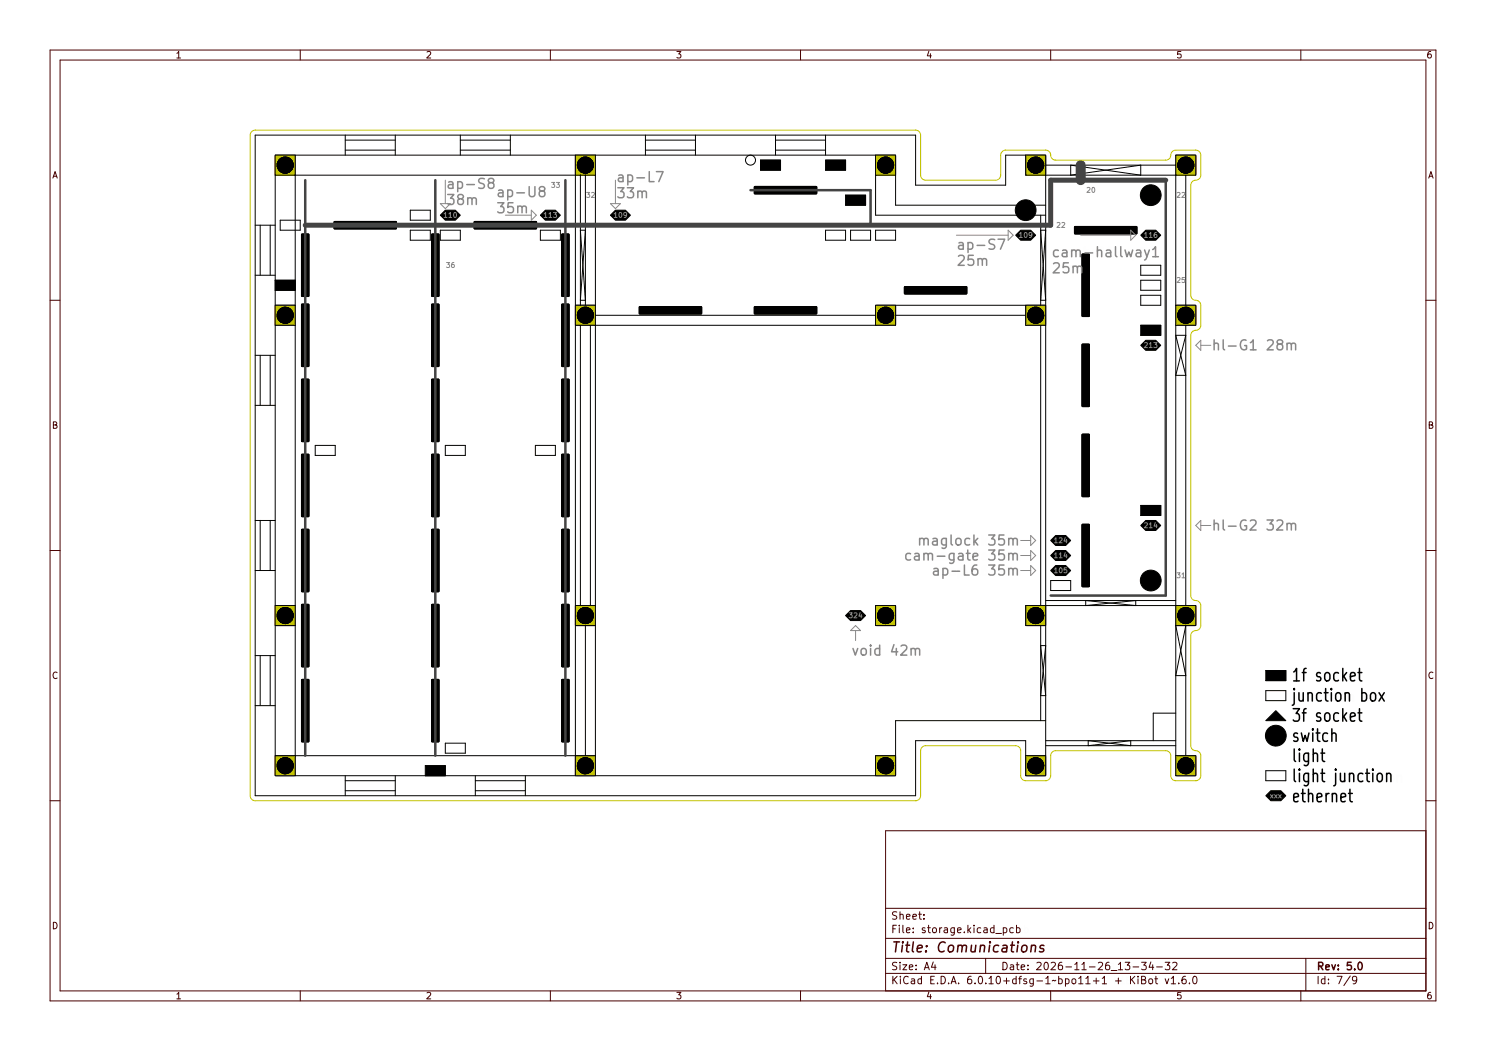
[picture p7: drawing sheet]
<svg xmlns="http://www.w3.org/2000/svg" width="297mm" height="210mm" viewBox="0 0 297 210" stroke-linecap="round" stroke-linejoin="round" font-family="sans-serif">
<defs><g id="words">
<g font-size="2.7" fill="#888">
<text x="89" y="37.7">ap-S8</text>
<text x="89" y="40.9">38m</text>
<text x="99" y="39.4">ap-U8</text>
<text x="123" y="36.4">ap-L7</text>
<text x="123" y="39.6">33m</text>
<text x="99" y="42.6">35m</text>
<text x="191" y="49.9">ap-S7</text>
<text x="191" y="53.1">25m</text>
<text x="210" y="51.4">cam-hallway1</text>
<text x="210" y="54.6">25m</text>
<text x="242" y="70">hl-G1 28m</text>
<text x="242" y="106">hl-G2 32m</text>
<text x="184.7" y="112">cam-gate 35m</text>
<text x="186.3" y="109">maglock 35m</text>
<text x="189.5" y="115">ap-L6 35m</text>
<text x="170" y="131">void 42m</text>
</g>
<g font-size="2.7">
<text x="258" y="136.2">1f socket</text>
<text x="258" y="140.2">junction box</text>
<text x="258" y="144.2">3f socket</text>
<text x="258" y="148.2">switch</text>
<text x="258" y="152.3">light</text>
<text x="258" y="156.3">light junction</text>
<text x="258" y="160.3">ethernet</text>
</g>
<text font-size="2.7" fill="#480000" x="178" y="190.3">Title: Comunications</text>
<g font-size="2" fill="#480000">
<text x="178" y="183.7">Sheet:</text>
<text x="178" y="186.4">File: storage.kicad_pcb</text>
<text x="178" y="193.8">Size: A4</text>
<text x="178" y="196.6">KiCad E.D.A. 6.0.10+dfsg-1~bpo11+1 + KiBot v1.6.0</text>
<text x="200" y="193.8">Date: 2026-11-26_13-34-32</text>
<text x="263" y="196.6">Id: 7/9</text>
<text x="263" y="193.8">Rev: 5.0</text>
</g>
<g font-size="1.7" fill="#480000">
<text x="35" y="11.6">1</text>
<text x="85" y="11.6">2</text>
<text x="135" y="11.6">3</text>
<text x="185" y="11.6">4</text>
<text x="235" y="11.6">5</text>
<text x="285" y="11.6">6</text>
<text x="10.5" y="35.6">A</text>
<text x="285.4" y="35.6">A</text>
<text x="10.5" y="85.6">B</text>
<text x="285.4" y="85.6">B</text>
<text x="10.5" y="135.6">C</text>
<text x="285.4" y="135.6">C</text>
<text x="10.5" y="185.6">D</text>
<text x="285.4" y="185.6">D</text>
<text x="35" y="199.6">1</text>
<text x="85" y="199.6">2</text>
<text x="135" y="199.6">3</text>
<text x="185" y="199.6">4</text>
<text x="235" y="199.6">5</text>
<text x="285" y="199.6">6</text>
</g>
<g font-size="1.3" fill="#888">
<text x="110" y="37.5">33</text>
<text x="117" y="39.5">32</text>
<text x="217" y="38.5">20</text>
<text x="235" y="39.5">22</text>
<text x="88.8" y="43.5">110</text>
<text x="108.8" y="43.5">113</text>
<text x="122.8" y="43.5">109</text>
<text x="203.8" y="47.5">109</text>
<text x="211" y="45.5">22</text>
<text x="228.8" y="47.5">116</text>
<text x="89" y="53.5">36</text>
<text x="235" y="56.5">25</text>
<text x="228.8" y="69.5">213</text>
<text x="228.8" y="105.5">214</text>
<text x="210.8" y="111.5">114</text>
<text x="210.8" y="108.5">124</text>
<text x="210.8" y="114.5">105</text>
<text x="235" y="115.5">31</text>
<text x="169.8" y="123.5">324</text>
<text x="253.8" y="159.5">xxx</text>
</g>
</g></defs>
<g fill="none" stroke="#000" stroke-width=".2">
<path d="M51 27h132v10h18v-6h8v124h-4v-7h-22v11h-132zM55 35h64M59 31v124M69 28h10M69 30h10M69 27v4M79 27v4M92 27v4M92 28h10M92 30h10M102 27v4M115 31v124"/>
<path d="M116 35v26M117 35v26M119 31v124M129 27v4M129 28h10M129 30h10M139 27v4M152 32h4v2h-4zM155 28h10M155 30h10M155 27v4M165 32h4v2h-4z"/>
<path d="M165 27v4M169 39h4v2h-4zM175 31v12h34M175 35h4M205 31v4h34v-4h-4v124h4v-4h-4M209 33h26M214 33v2l14-2v2zM237 35v26M51 55h4M51 45h4M52 45v10M54 45v10"/>
<path d="M55 58h4M55 56h4M56 44h4v2h-4zM82 46h4v2h-4zM82 42h4v2h-4zM88 46h4v2h-4zM108 46h4v2h-4zM116 46h1l-1 14h1zM165 46h4v2h-4zM170 46h4v2h-4zM175 46h4v2h-4zM208 46h1l-1 14h1z"/>
<path d="M208 43v18M209 41h-30v-10h-124v124h124v-11h30M228 53h4v2h-4zM228 56h4v2h-4zM228 59h4v2h-4zM51 71h4M52 71v10M54 71v10M55 65h4M55 61h4M115 61h4M116 65v56"/>
<path d="M118 65v56M119 63h56M179 61v4h-64M179 63h26M205 61v4h4M208 65v56M209 61h-34v4M228 65h4v2h-4zM235 61h4v4h-4M235 67h2l-2 8h2zM237 65v56M51 81h4"/>
<path d="M63 89h4v2h-4zM89 89h4v2h-4zM107 89h4v2h-4zM51 114h4M51 104h4M52 104v10M54 104v10M209 120h26M210 116h4v2h-4zM217 120v1l10-1v1zM228 101h4v2h-4zM51 131h4"/>
<path d="M52 131v10M54 131v10M55 121h4M55 125h4M115 121h4M115 125h4M117 125v26M175 121h4v4h-4zM208 125v19M208 129h1l-1 10h1zM209 125h-4v-4h34v4h-4l2 10h-2l2-10v26M253 134h4v2h-4z"/>
<path d="M253 138h4v2h-4zM51 141h4M55 151h64M69 156h10M69 158h10M69 155v4M79 155v4M85 155v-2h4v2M89 148.5h4v2h-4zM95 156h10M95 158h10M95 155v4"/>
<path d="M105 155v4M179 151h-4v4M205 151h4M209 149h26M209 148h26M217.5 148v1l8.5-1v1zM235 142.5h-4.5v5.5M253 154h4v2h-4z"/>
<circle cx="150" cy="32" r="1"/>
</g>
<g fill="#000" stroke="#000" stroke-width=".2">
<path d="M152 32h4v2h-4zM165 32h4v2h-4zM169 39h4v2h-4zM55 56h4v2h-4zM228 65h4v2h-4zM228 101h4v2h-4zM253 134h4v2h-4zM85 153h4v2h-4zM255 142l2 2h-4z"/>
<path d="M55.1 31.1h3.8v3.8h-3.8z" fill-rule="evenodd"/>
<path d="M115 31.1h3.9v3.8h-3.9z" fill-rule="evenodd"/>
<path d="M150.8 37.3l12.3-.1 .1 .2v1.2l-.1 .1h-12.2l-.2-.1z" fill-rule="evenodd"/>
<path d="M150.8 37.3l12.3-.1 .1 .2v1.2l-.1 .1h-12.2l-.2-.1z" fill-rule="evenodd"/>
<path d="M175 31.1h3.9v3.8h-3.9z" fill-rule="evenodd"/>
<path d="M205 31.1h3.9v3.8h-3.9z" fill-rule="evenodd"/>
<path d="M235 31.1h3.9v3.8h-3.9z" fill-rule="evenodd"/>
<path d="M60.3 46.8l1.3-.1 .1 .2v12.2l-.1 .1h-1.2l-.2-.1z" fill-rule="evenodd"/>
<path d="M60.3 46.8l1.3-.1 .1 .2v12.2l-.1 .1h-1.2l-.2-.1z" fill-rule="evenodd"/>
<path d="M66.8 44.3l12.3-.1 .1 .2v1.2l-.1 .1h-12.2l-.2-.1z" fill-rule="evenodd"/>
<path d="M66.8 44.3l12.3-.1 .1 .2v1.2l-.1 .1h-12.2l-.2-.1z" fill-rule="evenodd"/>
<path d="M86.3 46.8l1.3-.1 .1 .2v12.2l-.1 .1h-1.2l-.2-.1z" fill-rule="evenodd"/>
<path d="M86.3 46.8l1.3-.1 .1 .2v12.2l-.1 .1h-1.2l-.2-.1z" fill-rule="evenodd"/>
<path d="M89 42h2l1 1-1 1h-2l-1-1z" fill-rule="evenodd"/>
<path d="M94.8 44.3l12.3-.1 .1 .2v1.2l-.1 .1h-12.2l-.2-.1z" fill-rule="evenodd"/>
<path d="M94.8 44.3l12.3-.1 .1 .2v1.2l-.1 .1h-12.2l-.2-.1z" fill-rule="evenodd"/>
<path d="M109 42h2l1 1-1 1h-2l-1-1z" fill-rule="evenodd"/>
<path d="M112.3 46.8l1.3-.1 .1 .2v12.2l-.1 .1h-1.2l-.2-.1z" fill-rule="evenodd"/>
<path d="M112.3 46.8l1.3-.1 .1 .2v12.2l-.1 .1h-1.2l-.2-.1z" fill-rule="evenodd"/>
<path d="M122 43l1-1h2l1 1-1 1h-2z" fill-rule="evenodd"/>
<path d="M180.8 57.3l12.3-.1 .1 .2v1.2l-.1 .1h-12.2l-.2-.1z" fill-rule="evenodd"/>
<path d="M180.8 57.3l12.3-.1 .1 .2v1.2l-.1 .1h-12.2l-.2-.1z" fill-rule="evenodd"/>
<path d="M204 46h2l1 1-1 1h-2l-1-1z" fill-rule="evenodd"/>
<path d="M216.3 50.8l1.3-.1 .1 .2v12.2l-.1 .1h-1.2l-.2-.1z" fill-rule="evenodd"/>
<path d="M216.3 50.8l1.3-.1 .1 .2v12.2l-.1 .1h-1.2l-.2-.1z" fill-rule="evenodd"/>
<path d="M214.8 45.3l12.3-.1 .1 .2v1.2l-.1 .1h-12.2l-.2-.1z" fill-rule="evenodd"/>
<path d="M214.8 45.3l12.3-.1 .1 .2v1.2l-.1 .1h-12.2l-.2-.1z" fill-rule="evenodd"/>
<path d="M228 47l1-1h2l1 1-1 1h-2z" fill-rule="evenodd"/>
<path d="M55.1 61h3.8v3.9h-3.8z" fill-rule="evenodd"/>
<path d="M60.3 60.8l1.3-.1 .1 .2v12.2l-.1 .1h-1.2l-.2-.1z" fill-rule="evenodd"/>
<path d="M60.3 75.8l1.3-.1 .1 .2v12.2l-.1 .1h-1.2l-.2-.1z" fill-rule="evenodd"/>
<path d="M60.3 60.8l1.3-.1 .1 .2v12.2l-.1 .1h-1.2l-.2-.1z" fill-rule="evenodd"/>
<path d="M60.3 75.8l1.3-.1 .1 .2v12.2l-.1 .1h-1.2l-.2-.1z" fill-rule="evenodd"/>
<path d="M86.3 75.8l1.3-.1 .1 .2v12.2l-.1 .1h-1.2l-.2-.1z" fill-rule="evenodd"/>
<path d="M86.3 60.8l1.3-.1 .1 .2v12.2l-.1 .1h-1.2l-.2-.1z" fill-rule="evenodd"/>
<path d="M86.3 75.8l1.3-.1 .1 .2v12.2l-.1 .1h-1.2l-.2-.1z" fill-rule="evenodd"/>
<path d="M86.3 60.8l1.3-.1 .1 .2v12.2l-.1 .1h-1.2l-.2-.1z" fill-rule="evenodd"/>
<path d="M112.3 75.8l1.3-.1 .1 .2v12.2l-.1 .1h-1.2l-.2-.1z" fill-rule="evenodd"/>
<path d="M112.3 60.8l1.3-.1 .1 .2v12.2l-.1 .1h-1.2l-.2-.1z" fill-rule="evenodd"/>
<path d="M112.3 75.8l1.3-.1 .1 .2v12.2l-.1 .1h-1.2l-.2-.1z" fill-rule="evenodd"/>
<path d="M112.3 60.8l1.3-.1 .1 .2v12.2l-.1 .1h-1.2l-.2-.1z" fill-rule="evenodd"/>
<path d="M115 61h3.9v3.9h-3.9z" fill-rule="evenodd"/>
<path d="M127.8 61.3l12.3-.1 .1 .2v1.2l-.1 .1h-12.2l-.2-.1z" fill-rule="evenodd"/>
<path d="M127.8 61.3l12.3-.1 .1 .2v1.2l-.1 .1h-12.2l-.2-.1z" fill-rule="evenodd"/>
<path d="M150.8 61.3l12.3-.1 .1 .2v1.2l-.1 .1h-12.2l-.2-.1z" fill-rule="evenodd"/>
<path d="M150.8 61.3l12.3-.1 .1 .2v1.2l-.1 .1h-12.2l-.2-.1z" fill-rule="evenodd"/>
<path d="M175 61h3.9v3.9h-3.9z" fill-rule="evenodd"/>
<path d="M205 61h3.9v3.9h-3.9z" fill-rule="evenodd"/>
<path d="M216.3 68.8l1.3-.1 .1 .2v12.2l-.1 .1h-1.2l-.2-.1z" fill-rule="evenodd"/>
<path d="M216.3 68.8l1.3-.1 .1 .2v12.2l-.1 .1h-1.2l-.2-.1z" fill-rule="evenodd"/>
<path d="M228 69l1-1h2l1 1-1 1h-2z" fill-rule="evenodd"/>
<path d="M235 61h3.9v3.9h-3.9z" fill-rule="evenodd"/>
<path d="M60.3 90.8l1.3-.1 .1 .2v12.2l-.1 .1h-1.2l-.2-.1z" fill-rule="evenodd"/>
<path d="M60.3 90.8l1.3-.1 .1 .2v12.2l-.1 .1h-1.2l-.2-.1z" fill-rule="evenodd"/>
<path d="M86.3 90.8l1.3-.1 .1 .2v12.2l-.1 .1h-1.2l-.2-.1z" fill-rule="evenodd"/>
<path d="M86.3 90.8l1.3-.1 .1 .2v12.2l-.1 .1h-1.2l-.2-.1z" fill-rule="evenodd"/>
<path d="M112.3 90.8l1.3-.1 .1 .2v12.2l-.1 .1h-1.2l-.2-.1z" fill-rule="evenodd"/>
<path d="M112.3 90.8l1.3-.1 .1 .2v12.2l-.1 .1h-1.2l-.2-.1z" fill-rule="evenodd"/>
<path d="M216.3 86.8l1.3-.1 .1 .2v12.2l-.1 .1h-1.2l-.2-.1z" fill-rule="evenodd"/>
<path d="M216.3 86.8l1.3-.1 .1 .2v12.2l-.1 .1h-1.2l-.2-.1z" fill-rule="evenodd"/>
<path d="M60.3 105.8l1.3-.1 .1 .2v12.2l-.1 .1h-1.2l-.2-.1z" fill-rule="evenodd"/>
<path d="M60.3 105.8l1.3-.1 .1 .2v12.2l-.1 .1h-1.2l-.2-.1z" fill-rule="evenodd"/>
<path d="M86.3 105.8l1.3-.1 .1 .2v12.2l-.1 .1h-1.2l-.2-.1z" fill-rule="evenodd"/>
<path d="M86.3 105.8l1.3-.1 .1 .2v12.2l-.1 .1h-1.2l-.2-.1z" fill-rule="evenodd"/>
<path d="M112.3 105.8l1.3-.1 .1 .2v12.2l-.1 .1h-1.2l-.2-.1z" fill-rule="evenodd"/>
<path d="M112.3 105.8l1.3-.1 .1 .2v12.2l-.1 .1h-1.2l-.2-.1z" fill-rule="evenodd"/>
<path d="M211 113h2l1 1-1 1h-2l-1-1z" fill-rule="evenodd"/>
<path d="M211 107h2l1 1-1 1h-2l-1-1z" fill-rule="evenodd"/>
<path d="M211 110h2l1 1-1 1h-2l-1-1z" fill-rule="evenodd"/>
<path d="M216.3 104.8l1.3-.1 .1 .2v12.2l-.1 .1h-1.2l-.2-.1z" fill-rule="evenodd"/>
<path d="M216.3 104.8l1.3-.1 .1 .2v12.2l-.1 .1h-1.2l-.2-.1z" fill-rule="evenodd"/>
<path d="M228 105l1-1h2l1 1-1 1h-2z" fill-rule="evenodd"/>
<path d="M55.1 121h3.8v3.9h-3.8z" fill-rule="evenodd"/>
<path d="M60.3 120.8l1.3-.1 .1 .2v12.2l-.1 .1h-1.2l-.2-.1z" fill-rule="evenodd"/>
<path d="M60.3 120.8l1.3-.1 .1 .2v12.2l-.1 .1h-1.2l-.2-.1z" fill-rule="evenodd"/>
<path d="M60.3 135.8l1.3-.1 .1 .2v12.2l-.1 .1h-1.2l-.2-.1z" fill-rule="evenodd"/>
<path d="M60.3 135.8l1.3-.1 .1 .2v12.2l-.1 .1h-1.2l-.2-.1z" fill-rule="evenodd"/>
<path d="M86.3 135.8l1.3-.1 .1 .2v12.2l-.1 .1h-1.2l-.2-.1z" fill-rule="evenodd"/>
<path d="M86.3 120.8l1.3-.1 .1 .2v12.2l-.1 .1h-1.2l-.2-.1z" fill-rule="evenodd"/>
<path d="M86.3 135.8l1.3-.1 .1 .2v12.2l-.1 .1h-1.2l-.2-.1z" fill-rule="evenodd"/>
<path d="M86.3 120.8l1.3-.1 .1 .2v12.2l-.1 .1h-1.2l-.2-.1z" fill-rule="evenodd"/>
<path d="M112.3 135.8l1.3-.1 .1 .2v12.2l-.1 .1h-1.2l-.2-.1z" fill-rule="evenodd"/>
<path d="M112.3 120.8l1.3-.1 .1 .2v12.2l-.1 .1h-1.2l-.2-.1z" fill-rule="evenodd"/>
<path d="M112.3 135.8l1.3-.1 .1 .2v12.2l-.1 .1h-1.2l-.2-.1z" fill-rule="evenodd"/>
<path d="M112.3 120.8l1.3-.1 .1 .2v12.2l-.1 .1h-1.2l-.2-.1z" fill-rule="evenodd"/>
<path d="M115 121h3.9v3.9h-3.9z" fill-rule="evenodd"/>
<path d="M170 122h2l1 1-1 1h-2l-1-1z" fill-rule="evenodd"/>
<path d="M175 121h3.9v3.9h-3.9z" fill-rule="evenodd"/>
<path d="M205 121h3.9v3.9h-3.9z" fill-rule="evenodd"/>
<path d="M235 121h3.9v3.9h-3.9z" fill-rule="evenodd"/>
<path d="M55.1 151h3.8v3.9h-3.8z" fill-rule="evenodd"/>
<path d="M115 151h3.9v3.9h-3.9z" fill-rule="evenodd"/>
<path d="M175 151h3.9v3.9h-3.9z" fill-rule="evenodd"/>
<path d="M205 151h3.9v3.9h-3.9z" fill-rule="evenodd"/>
<path d="M235 151h3.9v3.9h-3.9z" fill-rule="evenodd"/>
<path d="M253 159l1-1h2l1 1-1 1h-2z" fill-rule="evenodd"/>
</g>
<g fill="#000" stroke="#000" stroke-width=".2">
<circle cx="57" cy="33" r="1.6"/>
<circle cx="117" cy="33" r="1.6"/>
<circle cx="177" cy="33" r="1.6"/>
<circle cx="207" cy="33" r="1.6"/>
<circle cx="230" cy="39" r="2.07"/>
<circle cx="237" cy="33" r="1.6"/>
<circle cx="205" cy="42" r="2.07"/>
<circle cx="57" cy="63" r="1.6"/>
<circle cx="117" cy="63" r="1.6"/>
<circle cx="177" cy="63" r="1.6"/>
<circle cx="207" cy="63" r="1.6"/>
<circle cx="237" cy="63" r="1.6"/>
<circle cx="230" cy="116" r="2.07"/>
<circle cx="57" cy="123" r="1.6"/>
<circle cx="117" cy="123" r="1.6"/>
<circle cx="177" cy="123" r="1.6"/>
<circle cx="207" cy="123" r="1.6"/>
<circle cx="237" cy="123" r="1.6"/>
<circle cx="57" cy="153" r="1.6"/>
<circle cx="117" cy="153" r="1.6"/>
<circle cx="177" cy="153" r="1.6"/>
<circle cx="207" cy="153" r="1.6"/>
<circle cx="237" cy="153" r="1.6"/>
<circle cx="255" cy="147" r="2.07"/>
</g>
<g fill="none" stroke="#000" stroke-width=".3">
<path d="M258.3 134.3l.7-.1v1.7h.4v.3h-1.1v-.3h.4v-1.5l-.4 .1zM258.3 138.7h.7v1.5a.45 .45 0 0 1-.5 .5h-.3v-.2h.4l.1-.2v-1.4h-.4zM258.7 138.2h.3v.3h-.3zM259.8 134.7l.4-.1a.4 .4 0 0 1 .5-.5h.3v.2l-.5 .1v.3h.5v.2h-.5v1.3h-.3v-1.3h-.4zM259.8 138.7h.3v1.1l.2 .2 .4-.3v-1h.2v1.5h-.2v-.2a.47 .47 0 0 1-.6 .2 .47 .47 0 0 1-.3-.6zM261.4 138.7h.3v.2a.47 .47 0 0 1 .6-.2 .47 .47 0 0 1 .2 .6v.9h-.2v-1.1l-.3-.2-.3 .3v1h-.3zM263.2 134.8l.6-.1h.2v.3a.37 .37 0 0 0-.4-.2 .37 .37 0 0 0-.2 .4 .56 .56 0 0 1 .6 .2 .56 .56 0 0 1 0 .7h-.8h-.1v-.2a.45 .45 0 0 0 .4 .1 .45 .45 0 0 0 .3-.4h-.1a.52 .52 0 0 1-.5-.2 .52 .52 0 0 1 0-.6zM263.2 138.9l.7-.2 .3 .1v.2a.53 .53 0 0 0-.8 .1 .53 .53 0 0 0 0 .7 .53 .53 0 0 0 .8 .1v.2a.77 .77 0 0 1-1.1-.2 .77 .77 0 0 1 .1-1zM264.9 135l.1-.1a.53 .53 0 0 1 .6 .5 .53 .53 0 0 1-.6 .6l-.2-.3zM264.9 138.3h.3v.4h.5v.2h-.5v.9l.5 .2v.2a.55 .55 0 0 1-.8-.5v-.8h-.3v-.2h.3zM266.3 138.7h.6v1.3h.5v.2h-1.2v-.2h.5v-1.1h-.4zM266.4 134.9l.7-.2 .3 .1v.2a.53 .53 0 0 0-.8 .1 .53 .53 0 0 0 0 .7 .53 .53 0 0 0 .8 0v.3a.77 .77 0 0 1-1.1-.2 .77 .77 0 0 1 .1-1z"/>
<path d="M266.7 138.2h.2v.3h-.2zM267.9 134.1h.3v1.2l.6-.6h.3l-.6 .5 .7 1h-.3l-.6-.8-.1 .2v.6h-.3zM268.1 139l.1-.1a.53 .53 0 0 1 .6 .5 .53 .53 0 0 1-.6 .6l-.1-.3zM269.5 138.7h.2v.2a.47 .47 0 0 1 .6-.2 .47 .47 0 0 1 .3 .6v.9h-.3v-1.1l-.3-.2-.3 .3v1h-.2zM269.5 134.9a.64 .64 0 0 1 .8-.2 .64 .64 0 0 1 .3 .8h-1a.56 .56 0 0 0 .4 .5 .56 .56 0 0 0 .6-.2v.3a.8 .8 0 0 1-1.1-.2 .8 .8 0 0 1 0-1zM269.8 135l.4-.1 .2 .4h-.8zM271.4 134.3h.2v.4h.6v.2h-.6v.9l.6 .2v.2a.55 .55 0 0 1-.8-.5v-.8h-.4v-.2h.4zM272.7 138.2h.2v.7a.56 .56 0 0 1 .7-.1 .56 .56 0 0 1 .3 .6 .56 .56 0 0 1-.3 .7 .56 .56 0 0 1-.7-.1v.2h-.2zM273 139l.1-.1a.53 .53 0 0 1 .5 .5 .53 .53 0 0 1-.5 .6l-.2-.3zM274.5 139l.2-.1a.53 .53 0 0 1 .5 .5 .53 .53 0 0 1-.5 .6l-.2-.3zM275.8 138.7h.2l.4 .5 .4-.5h.3l-.5 .7 .5 .8h-.2l-.5-.6-.4 .6h-.3l.6-.8zM258.2 150.2h.6v1.7l.1 .1h.4v.3a.54 .54 0 0 1-.7-.6v-1.3h-.4z"/>
<path d="M258.2 154.2h.6v1.7l.1 .2h.4v.2a.54 .54 0 0 1-.7-.6v-1.3h-.4zM258.2 142.3a.61 .61 0 0 1 .8 0 .61 .61 0 0 1 .1 .8l-.1 .1a.6 .6 0 0 1 .3 .8 .6 .6 0 0 1-.9 .2l-.3-.1v-.2a.47 .47 0 0 0 .7 .1 .47 .47 0 0 0 .1-.7h-.4v-.2h.2a.34 .34 0 0 0 .3-.5 .34 .34 0 0 0-.5-.1h-.3zM258.3 159a.64 .64 0 0 1 .8-.1 .64 .64 0 0 1 .3 .7h-1a.56 .56 0 0 0 .3 .5 .56 .56 0 0 0 .7-.1v.2a.8 .8 0 0 1-1.1-.1 .8 .8 0 0 1 0-1.1zM258.4 146.8h.6h.2v.3a.37 .37 0 0 0-.4-.2 .37 .37 0 0 0-.3 .4 .56 .56 0 0 1 .6 .2 .56 .56 0 0 1 .1 .6l-.8 .1h-.2v-.3a.45 .45 0 0 0 .5 .2 .45 .45 0 0 0 .3-.4l-.1-.1a.52 .52 0 0 1-.5-.2 .52 .52 0 0 1 0-.6zM258.5 159.1l.5-.1 .2 .4h-.8zM259.6 146.8h.2l.3 1.1 .2-.7h.2l.2 .7 .2-1.1h.3l-.4 1.4h-.2l-.2-.8-.3 .8h-.2zM259.8 142.7l.4-.1a.4 .4 0 0 1 .5-.4h.3v.2h-.5v.3h.5v.2h-.5v1.3h-.3v-1.3h-.4zM259.9 150.8h.6v1.3h.5v.2h-1.2v-.2h.5v-1.1h-.4zM259.9 154.8h.6v1.3h.5v.2h-1.2v-.2h.5v-1.1h-.4zM260.1 158.4h.3v.4h.5v.2h-.5v1l.5 .1v.2a.55 .55 0 0 1-.8-.5v-.8h-.4v-.2h.4zM260.3 150.2h.2v.3h-.2zM260.3 154.2h.2v.4h-.2z"/>
<path d="M261.4 158.3h.3v.8a.47 .47 0 0 1 .6-.3 .47 .47 0 0 1 .2 .6v.9h-.2v-1.1l-.3-.2-.3 .3v1h-.3zM261.5 146.8h.6v1.2h.5v.2h-1.2v-.2h.5v-1h-.4zM261.6 150.8h.4l.3 .2v-.2h.2v1.4a.68 .68 0 0 1-1 .6v-.3a.49 .49 0 0 0 .6 .1 .49 .49 0 0 0 .2-.6 .55 .55 0 0 1-.7 .2 .55 .55 0 0 1-.3-.7zM261.6 154.9l.4-.1 .3 .2v-.2h.2v1.4a.68 .68 0 0 1-1 .6v-.3a.49 .49 0 0 0 .6 .1 .49 .49 0 0 0 .2-.6 .55 .55 0 0 1-.7 .2 .55 .55 0 0 1-.3-.7zM261.7 151.1l.1-.1a.52 .52 0 0 1 .5 .5 .52 .52 0 0 1-.5 .5l-.2-.3zM261.7 155.1l.1-.1a.52 .52 0 0 1 .5 .5 .52 .52 0 0 1-.5 .6l-.2-.3zM261.9 146.2h.2v.3h-.2zM263 150.2h.3v.8a.47 .47 0 0 1 .6-.2 .47 .47 0 0 1 .2 .5v1h-.2v-1.1l-.3-.2-.3 .2v1.1h-.3zM263 154.2h.3v.8a.47 .47 0 0 1 .6-.2 .47 .47 0 0 1 .2 .6v.9h-.2v-1.1l-.3-.2-.3 .3v1h-.3zM263.1 159a.64 .64 0 0 1 .8-.1 .64 .64 0 0 1 .3 .7h-1a.56 .56 0 0 0 .4 .5 .56 .56 0 0 0 .6-.1v.2a.8 .8 0 0 1-1.1-.1 .8 .8 0 0 1 0-1.1zM263.2 142.8l.6-.1 .2 .1v.2a.37 .37 0 0 0-.4-.1 .37 .37 0 0 0-.2 .4 .56 .56 0 0 1 .6 .2 .56 .56 0 0 1 0 .6l-.8 .1-.1-.1v-.2a.45 .45 0 0 0 .4 .1 .45 .45 0 0 0 .3-.3l-.1-.1a.52 .52 0 0 1-.5-.2 .52 .52 0 0 1 0-.6zM263.3 159.1l.5-.1 .2 .4h-.8z"/>
<path d="M263.3 146.4h.3v.4h.5v.2h-.5v.9l.5 .1v.2a.55 .55 0 0 1-.8-.5v-.7h-.3v-.2h.3zM264.8 146.9l.7-.2 .3 .1v.3a.53 .53 0 0 0-.8 0 .53 .53 0 0 0 0 .8 .53 .53 0 0 0 .8 0v.3a.77 .77 0 0 1-1.1-.2 .77 .77 0 0 1 .1-1.1zM264.9 158.8h.2v.3a.4 .4 0 0 1 .4-.3 .4 .4 0 0 1 .4 .3 .48 .48 0 0 0-.6 0 .48 .48 0 0 0-.2 .5v.7h-.2zM264.9 143.1l.1-.2a.53 .53 0 0 1 .6 .6 .53 .53 0 0 1-.6 .5l-.2-.3zM264.9 150.4h.3v.4h.5v.2h-.5v.9l.5 .2v.2a.55 .55 0 0 1-.8-.5v-.8h-.3v-.2h.3zM264.9 154.4h.3v.4h.5v.2h-.5v.9l.5 .2v.2a.55 .55 0 0 1-.8-.5v-.8h-.3v-.2h.3zM266.2 146.2h.3v.8a.47 .47 0 0 1 .6-.2 .47 .47 0 0 1 .3 .5v.9h-.3v-1l-.3-.3-.3 .3v1h-.3zM266.2 158.8h.3v.3a.47 .47 0 0 1 .6-.3 .47 .47 0 0 1 .3 .6v.9h-.3v-1.1l-.3-.2-.3 .3v1h-.3zM266.4 142.9l.7-.2 .3 .1v.3a.53 .53 0 0 0-.8 0 .53 .53 0 0 0 0 .7 .53 .53 0 0 0 .8 .1v.2a.77 .77 0 0 1-1.1-.2 .77 .77 0 0 1 .1-1zM267.9 142.2h.3v1.1l.6-.6h.3l-.6 .6 .7 .9h-.3l-.6-.8-.1 .2v.6h-.3zM267.9 159a.64 .64 0 0 1 .8-.1 .64 .64 0 0 1 .3 .7h-1a.56 .56 0 0 0 .4 .5 .56 .56 0 0 0 .6-.1v.2a.8 .8 0 0 1-1.1-.1 .8 .8 0 0 1 0-1.1zM268 154.8h.6v1.5a.45 .45 0 0 1-.4 .5h-.4v-.2h.4l.2-.2v-1.4h-.4z"/>
<path d="M268.1 159.1l.5-.1 .2 .4h-.8zM268.4 154.2h.2v.4h-.2zM269.5 154.8h.2v1.1l.3 .2 .3-.3v-1h.3v1.5h-.3v-.2a.47 .47 0 0 1-.6 .2 .47 .47 0 0 1-.2-.6zM269.5 142.9a.64 .64 0 0 1 .8-.1 .64 .64 0 0 1 .3 .7h-1a.56 .56 0 0 0 .4 .5 .56 .56 0 0 0 .6-.1v.2a.8 .8 0 0 1-1.1-.1 .8 .8 0 0 1 0-1.1zM269.8 143l.4-.1 .2 .4h-.8zM269.8 158.4h.2v.4h.5v.2h-.5v1l.5 .1v.2a.55 .55 0 0 1-.7-.5v-.8h-.4v-.2h.4zM271.1 154.8h.2v.2a.47 .47 0 0 1 .6-.2 .47 .47 0 0 1 .3 .6v.9h-.3v-1.1l-.3-.2-.3 .3v1h-.2zM271.4 142.3h.2v.4h.6v.2h-.6v1l.6 .1v.2a.55 .55 0 0 1-.8-.5v-.8h-.4v-.2h.4zM272.9 155l.6-.2 .3 .1v.2a.53 .53 0 0 0-.7 .1 .53 .53 0 0 0 0 .7 .53 .53 0 0 0 .7 .1v.2a.77 .77 0 0 1-1-.2 .77 .77 0 0 1 .1-1zM274.6 154.4h.2v.4h.6v.2h-.6v.9l.6 .2v.2a.55 .55 0 0 1-.8-.5v-.8h-.4v-.2h.4zM276 154.8h.6v1.3h.4v.2h-1.1v-.2h.4v-1.1h-.3zM276.3 154.2h.3v.4h-.3z"/>
<path d="M277.8 155.1l.1-.1a.53 .53 0 0 1 .5 .5 .53 .53 0 0 1-.5 .6l-.2-.3zM279.1 154.8h.2v.2a.47 .47 0 0 1 .6-.2 .47 .47 0 0 1 .3 .6v.9h-.2l-.1-1.1-.2-.2-.3 .3-.1 1h-.2z"/>
<circle cx="265.2" cy="135.4" r=".72"/>
<circle cx="268.4" cy="139.4" r=".72"/>
<circle cx="274.8" cy="139.4" r=".72"/>
<circle cx="265.2" cy="143.4" r=".72"/>
<circle cx="278" cy="155.5" r=".72"/>
</g>
<g fill="#c2c200" stroke="#c2c200" stroke-width=".2">
<path d="M55.1 31.1h3.8v3.8h-3.8z" fill-rule="evenodd"/>
<path d="M205 61h3.9v3.9h-3.9z" fill-rule="evenodd"/>
<path d="M235 121h3.9v3.9h-3.9z" fill-rule="evenodd"/>
<path d="M175 31.1h3.9v3.8h-3.9z" fill-rule="evenodd"/>
<path d="M235 151h3.9v3.9h-3.9z" fill-rule="evenodd"/>
<path d="M55.1 121h3.8v3.9h-3.8z" fill-rule="evenodd"/>
<path d="M175 121h3.9v3.9h-3.9z" fill-rule="evenodd"/>
<path d="M175 61h3.9v3.9h-3.9z" fill-rule="evenodd"/>
<path d="M205 151h3.9v3.9h-3.9z" fill-rule="evenodd"/>
<path d="M235 61h3.9v3.9h-3.9z" fill-rule="evenodd"/>
<path d="M205 121h3.9v3.9h-3.9z" fill-rule="evenodd"/>
<path d="M55.1 61h3.8v3.9h-3.8z" fill-rule="evenodd"/>
<path d="M175 151h3.9v3.9h-3.9z" fill-rule="evenodd"/>
<path d="M205 31.1h3.9v3.8h-3.9z" fill-rule="evenodd"/>
<path d="M115 151h3.9v3.9h-3.9z" fill-rule="evenodd"/>
<path d="M115 121h3.9v3.9h-3.9z" fill-rule="evenodd"/>
<path d="M115 61h3.9v3.9h-3.9z" fill-rule="evenodd"/>
<path d="M115 31.1h3.9v3.8h-3.9z" fill-rule="evenodd"/>
<path d="M235 31.1h3.9v3.8h-3.9z" fill-rule="evenodd"/>
<path d="M55.1 151h3.8v3.9h-3.8z" fill-rule="evenodd"/>
</g>
<path d="M233 36h-23v9h-149" fill="none" stroke="#444" stroke-width="1"/>
<path d="M61 36v115M87 36v115M113 36v115M150 38h24v7M233 36v83h-23" fill="none" stroke="#444" stroke-width=".5"/>
<path d="M216 33v3" fill="none" stroke="#444" stroke-width="2"/>
<g fill="none" stroke="#888" stroke-width=".2">
<path d="M89 36v4.7M123 36v4.7M88.9 42.6l.4-.1v.9l.2 .1h-.5l.2-.1v-.8l-.3 .1zM89.8 42.6l.3-.1v.9l.2 .1h-.5l.2-.1v-.8l-.2 .1zM90 40.7h-2l1 1M90.6 42.6l.1-.1a.47 .47 0 0 1 .4 .5 .47 .47 0 0 1-.4 .5l-.2-.3zM90.7 42.6a.4 .4 0 0 1 .3 .4 .4 .4 0 0 1-.3 .4l-.1-.4zM101 43h5.2M106.2 42l1 1-1 1zM108.9 42.6l.4-.1v.9l.2 .1h-.5l.2-.1v-.8l-.3 .1zM109.7 42.6l.4-.1v.9l.2 .1h-.5l.2-.1v-.8l-.3 .1zM110.5 42.5h.1a.27 .27 0 0 1 .4 .1 .27 .27 0 0 1-.1 .4 .3 .3 0 0 1 .1 .5 .3 .3 0 0 1-.5-.2v.1a.22 .22 0 0 0 .3 0 .22 .22 0 0 0 .1-.3 .22 .22 0 0 0-.3-.1l.1-.1a.2 .2 0 0 0 .1-.3 .2 .2 0 0 0-.3 .1z"/>
<path d="M122 40.7h2l-1 1zM122.9 42.6l.4-.1v.9l.2 .1h-.5l.2-.1v-.8l-.3 .1zM123.8 42.6l.1-.1a.47 .47 0 0 1 .4 .5 .47 .47 0 0 1-.4 .5l-.2-.3zM123.9 42.6a.4 .4 0 0 1 .3 .4 .4 .4 0 0 1-.3 .4l-.1-.4zM124.5 42.6l.1-.1a.48 .48 0 0 1 .5 .6 .48 .48 0 0 1-.6 .4v-.1a.29 .29 0 0 0 .4-.1 .29 .29 0 0 0 .1-.3 .31 .31 0 0 1-.5 .1 .31 .31 0 0 1 0-.5zM191.1 47h10.4M201.5 46l1 1-1 1zM203.9 46.6l.4-.1v.9l.2 .1h-.6l.3-.1v-.8l-.3 .1zM204.7 46.6l.1-.1a.47 .47 0 0 1 .5 .5 .47 .47 0 0 1-.5 .5l-.1-.3zM204.9 46.6a.4 .4 0 0 1 .3 .4 .4 .4 0 0 1-.3 .4l-.1-.4zM205.5 46.6l.1-.1a.48 .48 0 0 1 .5 .6 .48 .48 0 0 1-.6 .4v-.1a.29 .29 0 0 0 .4-.1 .29 .29 0 0 0 .1-.3 .31 .31 0 0 1-.5 .1 .31 .31 0 0 1 0-.5zM216 47h10"/>
<path d="M226 46l1 1-1 1zM228.9 46.6l.4-.1v.9l.2 .1h-.6l.2-.1v-.8l-.2 .1zM229.7 46.6l.4-.1v.9l.2 .1h-.6l.2-.1v-.8l-.2 .1zM230.6 46.6l.3-.1 .1 .2a.29 .29 0 0 0-.3 0 .29 .29 0 0 0-.1 .3 .32 .32 0 0 1 .5 .1 .32 .32 0 0 1-.2 .4 .32 .32 0 0 1-.4-.3zM228.9 68.6a.35 .35 0 0 1 .5 0 .35 .35 0 0 1-.2 .6l-.2 .2h.5v.1h-.6l.4-.6a.23 .23 0 0 0-.1-.3 .23 .23 0 0 0-.3 .1zM229.7 68.6l.4-.1v.9l.2 .1h-.6l.2-.1v-.8l-.2 .1zM230.5 68.5h.1a.27 .27 0 0 1 .4 .1 .27 .27 0 0 1-.1 .4 .3 .3 0 0 1 0 .5 .3 .3 0 0 1-.4-.2v.1a.22 .22 0 0 0 .3 0 .22 .22 0 0 0 .1-.3 .22 .22 0 0 0-.3-.1l.1-.1a.2 .2 0 0 0 .1-.3 .2 .2 0 0 0-.3 .1zM239 69l1-1v2zM240 69h2M204 108h2M204 111h2M204 114h2"/>
<path d="M206 107l1 1-1 1zM206 110l1 1-1 1zM206 113l1 1-1 1zM210.9 110.6l.4-.1v.9l.2 .1h-.6l.2-.1v-.8l-.2 .1zM210.9 107.6l.4-.1v.9l.2 .1h-.6l.2-.1v-.8l-.2 .1zM210.9 113.6l.4-.1v.9l.2 .1h-.6l.2-.1v-.8l-.2 .1zM211.7 107.6a.35 .35 0 0 1 .5 0 .35 .35 0 0 1-.2 .5l-.2 .3h.5v.1h-.6l.4-.6a.23 .23 0 0 0-.1-.3 .23 .23 0 0 0-.3 .1zM211.7 110.6l.4-.1v.9l.2 .1h-.6l.3-.1v-.8l-.3 .1zM211.7 113.6l.1-.1a.47 .47 0 0 1 .5 .5 .47 .47 0 0 1-.5 .5l-.1-.3zM211.9 113.6a.4 .4 0 0 1 .3 .4 .4 .4 0 0 1-.3 .4l-.1-.4zM212.5 113.5h.5v.1h-.4v.3a.32 .32 0 0 1 .4 .1 .32 .32 0 0 1-.1 .4 .32 .32 0 0 1-.4-.1 .26 .26 0 0 0 .3 .1 .26 .26 0 0 0 .1-.4 .26 .26 0 0 0-.4 0zM212.8 110.5h.2v.6h.1l-.1 .4h-.1v-.2h-.5z"/>
<path d="M212.8 107.5h.2v.6h.1l-.1 .4h-.1v-.2h-.5zM212.9 110.6v.5h-.4zM212.9 107.6v.5h-.4zM228.9 104.6a.35 .35 0 0 1 .5 0 .35 .35 0 0 1-.2 .5l-.2 .3h.5v.1h-.6l.4-.6a.23 .23 0 0 0-.1-.3 .23 .23 0 0 0-.3 .1zM229.7 104.6l.4-.1v.9l.2 .1h-.6l.2-.1v-.8l-.2 .1zM230.8 104.5h.2v.6h.1l-.1 .4h-.2v-.2h-.4zM230.8 104.6v.5h-.3zM239 105l1-1v2zM240 105h2M169.9 122.5h.1a.27 .27 0 0 1 .4 .1 .27 .27 0 0 1-.1 .4 .3 .3 0 0 1 .1 .5 .3 .3 0 0 1-.5-.2v.1a.22 .22 0 0 0 .3 0 .22 .22 0 0 0 .1-.3 .22 .22 0 0 0-.3-.1l.1-.1a.2 .2 0 0 0 .1-.3 .2 .2 0 0 0-.3 .1zM170 126l1-1 1 1zM170.7 122.6a.35 .35 0 0 1 .5 0 .35 .35 0 0 1-.2 .5l-.2 .3h.5v.1h-.6l.4-.6a.23 .23 0 0 0-.1-.3 .23 .23 0 0 0-.3 .1z"/>
<path d="M171 126v2M171.8 122.5h.2v.6h.1l-.1 .4h-.1v-.3h-.5zM171.9 122.6v.5h-.3zM253.8 158.7l.4 .3 .3-.3-.3 .4 .3 .4-.3-.3-.4 .3 .3-.4zM254.6 158.7l.4 .3 .3-.3-.3 .4 .3 .4-.3-.3-.4 .3 .3-.4zM255.4 158.7l.4 .3 .3-.3-.3 .4 .3 .4-.3-.3-.4 .3 .3-.4z"/>
<circle cx="90.8" cy="43" r=".09"/>
<circle cx="124" cy="43" r=".09"/>
<circle cx="124.8" cy="42.8" r=".22"/>
<circle cx="205" cy="47" r=".09"/>
<circle cx="205.7" cy="46.8" r=".22"/>
<circle cx="230.8" cy="47.2" r=".22"/>
<circle cx="212" cy="114" r=".09"/>
</g>
<g fill="none" stroke="#888" stroke-width=".3">
<path d="M89.2 39.1a.61 .61 0 0 1 .9-.1 .61 .61 0 0 1 .1 .8l-.2 .1a.6 .6 0 0 1 .3 .8 .6 .6 0 0 1-.9 .3l-.2-.1v-.3a.47 .47 0 0 0 .7 .1 .47 .47 0 0 0 0-.7h-.4v-.2h.2a.34 .34 0 0 0 .4-.5 .34 .34 0 0 0-.6-.1l-.3 .1zM89.3 36.3a.67 .67 0 0 1 .7 0 .67 .67 0 0 1 .4 .6v.8h-.3v-.2a.51 .51 0 0 1-.6 .3 .51 .51 0 0 1-.3-.7 .51 .51 0 0 1 .6-.3h.3a.47 .47 0 0 0-.3-.4 .47 .47 0 0 0-.5 .2zM89.5 37.1l.6-.1a.41 .41 0 0 1-.1 .5 .41 .41 0 0 1-.6-.1zM90.8 36.3h.3v.2a.56 .56 0 0 1 .7-.2 .56 .56 0 0 1 .2 .7 .55 .55 0 0 1-.2 .7 .55 .55 0 0 1-.7-.2v.8h-.3zM91 39.1a.54 .54 0 0 1 .8 0 .54 .54 0 0 1-.2 .8 .56 .56 0 0 1 .2 .9 .56 .56 0 0 1-.8 0 .56 .56 0 0 1 .2-.9l-.4-.3zM91.2 36.6l.1-.1a.53 .53 0 0 1 .5 .5 .53 .53 0 0 1-.5 .5l-.2-.3zM92.3 39.5h.3v.1a.28 .28 0 0 1 .2-.1 .28 .28 0 0 1 .3 .1 .32 .32 0 0 1 .4-.1 .32 .32 0 0 1 .2 .4v1h-.2v-1l-.2-.2-.2 .2v1h-.2v-1l-.2-.2-.1 .2v1h-.3zM92.7 36.9h.6v.2h-.6zM94.2 35.9l.7-.1 .2 .1v.2a.42 .42 0 0 0-.6-.2 .42 .42 0 0 0-.1 .6 .67 .67 0 0 1 .8 .8 .67 .67 0 0 1-1 .4l-.2-.1v-.2a.49 .49 0 0 0 .6 .2 .49 .49 0 0 0 .3-.6 .9 .9 0 0 1-.9-.8zM94.3 39.8l.3-.3 .5 .1 .1 1.3M95.8 35.9a.54 .54 0 0 1 .8 0 .54 .54 0 0 1-.2 .8 .56 .56 0 0 1 .3 .9 .56 .56 0 0 1-.9 0 .56 .56 0 0 1 .2-.9l-.3-.3zM97.9 36.5l-.3-.4 .1-.3 .2-.2 .6 .1 .2 .3-.1 .3-.8 .3-.2 .3 .1 .5 .2 .2h.4l.4-.3v-.4l-.4-.4"/>
<path d="M99.3 38a.67 .67 0 0 1 .7-.1 .67 .67 0 0 1 .4 .7v.8h-.3v-.2a.51 .51 0 0 1-.6 .2 .51 .51 0 0 1-.3-.6 .51 .51 0 0 1 .6-.3h.3a.47 .47 0 0 0-.3-.5 .47 .47 0 0 0-.5 .2zM99.5 38.7h.6a.41 .41 0 0 1-.2 .5 .41 .41 0 0 1-.5-.1zM100.8 37.9h.3v.2a.56 .56 0 0 1 .7-.1 .56 .56 0 0 1 .2 .7 .55 .55 0 0 1-.2 .6 .55 .55 0 0 1-.7-.1v.7h-.3zM101.2 38.2l.1-.1a.53 .53 0 0 1 .5 .6 .53 .53 0 0 1-.5 .5l-.2-.3zM102.7 38.5h.6v.3h-.6zM104 37.4h.3v1.4a.36 .36 0 0 0 .3 .4 .36 .36 0 0 0 .4-.4v-1.4h.2v1.2a.63 .63 0 0 1-.6 .8 .63 .63 0 0 1-.6-.8zM105.8 37.5a.54 .54 0 0 1 .8 0 .54 .54 0 0 1-.2 .9 .56 .56 0 0 1 .3 .8 .56 .56 0 0 1-.9 0 .56 .56 0 0 1 .2-.8l-.3-.3zM108.1 38.1l-.3-.3 .1-.3 .2-.2 .6 .1 .2 .3-.1 .3-.9 .2-.1 .3v.4l.3 .4h.4l.4-.4-.1-.6-.3-.2M123.2 37.7a.61 .61 0 0 1 .8 0 .61 .61 0 0 1 .1 .8l-.1 .1a.6 .6 0 0 1 .3 .8 .6 .6 0 0 1-.9 .2l-.2-.1v-.2a.47 .47 0 0 0 .7 .1 .47 .47 0 0 0 0-.7h-.4v-.2h.2a.34 .34 0 0 0 .4-.5 .34 .34 0 0 0-.6-.1l-.3 .1zM123.3 35a.67 .67 0 0 1 .7-.1 .67 .67 0 0 1 .4 .7v.8h-.3v-.2a.51 .51 0 0 1-.6 .2 .51 .51 0 0 1-.3-.6 .51 .51 0 0 1 .6-.3h.3a.47 .47 0 0 0-.3-.5 .47 .47 0 0 0-.5 .2zM123.5 35.7h.6a.41 .41 0 0 1-.2 .5 .41 .41 0 0 1-.5-.1zM124.8 37.7a.61 .61 0 0 1 .9 0 .61 .61 0 0 1 .1 .8l-.2 .1a.6 .6 0 0 1 .3 .8 .6 .6 0 0 1-.9 .2l-.2-.1v-.2a.47 .47 0 0 0 .7 .1 .47 .47 0 0 0 0-.7h-.4v-.2h.2a.34 .34 0 0 0 .4-.5 .34 .34 0 0 0-.6-.1l-.3 .1z"/>
<path d="M124.8 34.9h.3v.2a.56 .56 0 0 1 .7-.1 .56 .56 0 0 1 .2 .7 .55 .55 0 0 1-.2 .6 .55 .55 0 0 1-.7-.1v.7h-.3zM125.2 35.2l.1-.1a.53 .53 0 0 1 .5 .6 .53 .53 0 0 1-.5 .5l-.2-.3zM126.3 38.1h.3v.2a.28 .28 0 0 1 .2-.2 .28 .28 0 0 1 .3 .2 .32 .32 0 0 1 .4-.2 .32 .32 0 0 1 .2 .4v1.1h-.2l-.1-1.1-.1-.2-.2 .2v1.1h-.2v-1.1l-.2-.2-.1 .2v1.1h-.3zM126.7 35.5h.6v.3h-.6zM128.1 34.4h.2v1.8h1v.2h-1.2zM128.3 38.5l.3-.3 .5 .1 .1 1.2M129.6 34.4h1.2l-.7 2h-.3l.7-1.7h-.9zM131.2 34.3h1.3l-.8 2M99.2 40.7a.61 .61 0 0 1 .9 0 .61 .61 0 0 1 .1 .8l-.2 .1a.6 .6 0 0 1 .3 .8 .6 .6 0 0 1-.9 .2l-.2-.1v-.2a.47 .47 0 0 0 .7 .1 .47 .47 0 0 0 0-.7h-.4v-.2h.2a.34 .34 0 0 0 .4-.5 .34 .34 0 0 0-.6-.1h-.3zM100.9 40.7h.9v.2h-.7v.5a.7 .7 0 0 1 .9 .8 .7 .7 0 0 1-1.1 .4l-.1-.3a.5 .5 0 0 0 .7 0 .5 .5 0 0 0 0-.7h-.6zM102.3 41.1h.3v.2a.28 .28 0 0 1 .2-.2 .28 .28 0 0 1 .3 .2 .32 .32 0 0 1 .4-.2 .32 .32 0 0 1 .2 .4v1.1h-.2v-1.1l-.2-.2-.2 .2v1.1h-.2v-1.1l-.2-.2-.1 .2v1.1h-.3zM104.3 41.5l.3-.3 .5 .1 .1 1.2"/>
<path d="M191.2 51.3a.7 .7 0 0 1 1.1 .1 .7 .7 0 0 1-.4 1l-.4 .5h.9v.2h-1.2v-.2l.3-.3a.97 .97 0 0 0 .5-1.2h-.4l-.4 .1zM191.3 48.5a.67 .67 0 0 1 .7-.1 .67 .67 0 0 1 .4 .6v.9h-.3v-.2a.51 .51 0 0 1-.6 .2 .51 .51 0 0 1-.3-.6 .51 .51 0 0 1 .6-.3h.3a.47 .47 0 0 0-.3-.5 .47 .47 0 0 0-.5 .2zM191.5 49.2l.6-.1a.41 .41 0 0 1-.2 .6 .41 .41 0 0 1-.5-.1zM192.8 48.4h.3v.2a.56 .56 0 0 1 .7-.1 .56 .56 0 0 1 .2 .7 .55 .55 0 0 1-.2 .6 .55 .55 0 0 1-.7-.1v.7h-.3zM192.9 51.2h.9v.2h-.7v.5a.7 .7 0 0 1 .9 .7 .7 .7 0 0 1-1.1 .5l-.1-.3a.5 .5 0 0 0 .7 0 .5 .5 0 0 0-.1-.7h-.5zM193.2 48.7l.1-.1a.53 .53 0 0 1 .5 .6 .53 .53 0 0 1-.5 .5l-.2-.3zM194.3 51.6h.2v.2a.28 .28 0 0 1 .3-.2 .28 .28 0 0 1 .3 .2 .32 .32 0 0 1 .4-.2 .32 .32 0 0 1 .2 .4v1.1h-.3v-1.1l-.1-.2-.2 .2v1.1h-.2v-1.1l-.2-.2-.1 .2-.1 1.1h-.2zM194.6 49h.7v.3h-.7zM196.1 48.1l.7-.2 .3 .1v.3a.42 .42 0 0 0-.6-.2 .42 .42 0 0 0-.1 .6 .67 .67 0 0 1 .8 .8 .67 .67 0 0 1-1.1 .4l-.1-.1v-.3a.49 .49 0 0 0 .6 .2 .49 .49 0 0 0 .3-.6 .9 .9 0 0 1-.9-.8zM196.3 52l.3-.3 .5 .1 .1 1.2M197.6 47.9h1.2l-.7 2h-.3l.7-1.7h-.9zM199.5 47.8h1.3l-.9 2"/>
<path d="M210.2 52.8a.7 .7 0 0 1 1.1 .1 .7 .7 0 0 1-.4 1l-.4 .5h.9v.2h-1.2v-.2l.3-.3a.97 .97 0 0 0 .5-1.2h-.4l-.4 .1zM210.4 50.1l.7-.2 .3 .1v.3a.53 .53 0 0 0-.8 0 .53 .53 0 0 0 0 .7 .53 .53 0 0 0 .8 .1v.2a.77 .77 0 0 1-1.1-.2 .77 .77 0 0 1 .1-1zM211.8 52.7h1v.2h-.7v.5a.7 .7 0 0 1 .9 .7 .7 .7 0 0 1-1.1 .5l-.1-.3a.5 .5 0 0 0 .7 0 .5 .5 0 0 0-.1-.7h-.6zM211.9 50a.67 .67 0 0 1 .7-.1 .67 .67 0 0 1 .4 .6v.9h-.3v-.2a.51 .51 0 0 1-.6 .2 .51 .51 0 0 1-.3-.6 .51 .51 0 0 1 .6-.3h.3a.47 .47 0 0 0-.3-.5 .47 .47 0 0 0-.5 .2zM212.1 50.7l.6-.1a.41 .41 0 0 1-.2 .6 .41 .41 0 0 1-.5-.1zM213.3 49.9h.2v.1a.28 .28 0 0 1 .3-.1 .28 .28 0 0 1 .3 .2 .32 .32 0 0 1 .4-.2 .32 .32 0 0 1 .2 .4v1.1h-.3v-1.1l-.1-.2-.2 .2v1.1h-.2v-1.1l-.2-.2-.1 .2-.1 1.1h-.2zM213.3 53.1h.2v.2a.28 .28 0 0 1 .3-.2 .28 .28 0 0 1 .3 .2 .32 .32 0 0 1 .4-.2 .32 .32 0 0 1 .2 .4v1.1h-.3v-1.1l-.1-.2-.2 .2v1.1h-.2v-1.1l-.2-.2-.1 .2-.1 1.1h-.2zM215.3 50.5h.6v.3h-.6zM215.3 53.5l.3-.3 .5 .1 .1 1.2M216.6 49.4h.3v.7a.47 .47 0 0 1 .6-.2 .47 .47 0 0 1 .3 .6v.9h-.3v-1.1l-.3-.2-.3 .3v1h-.3zM218.3 50a.67 .67 0 0 1 .7-.1 .67 .67 0 0 1 .4 .6v.9h-.3v-.2a.51 .51 0 0 1-.6 .2 .51 .51 0 0 1-.3-.6 .51 .51 0 0 1 .6-.3h.3a.47 .47 0 0 0-.3-.5 .47 .47 0 0 0-.5 .2zM218.5 50.7l.6-.1a.41 .41 0 0 1-.1 .6 .41 .41 0 0 1-.6-.1z"/>
<path d="M219.8 49.3h.6l.1 1.7 .1 .2h.4v.2a.54 .54 0 0 1-.8-.5v-1.4h-.4zM221.4 49.3h.6l.1 1.7 .1 .2h.4v.2a.54 .54 0 0 1-.8-.5v-1.4h-.4zM222.8 49.9h.3l.2 1.2 .2-.8h.2l.2 .8 .3-1.2h.2l-.3 1.5h-.2l-.3-.8-.2 .8h-.2zM224.7 50a.67 .67 0 0 1 .7-.1 .67 .67 0 0 1 .4 .6v.9h-.2v-.2a.51 .51 0 0 1-.7 .2 .51 .51 0 0 1-.3-.6 .51 .51 0 0 1 .6-.3h.4a.47 .47 0 0 0-.4-.5 .47 .47 0 0 0-.5 .2zM224.9 50.7l.7-.1a.41 .41 0 0 1-.2 .6 .41 .41 0 0 1-.5-.1zM226.2 49.9h.2l.4 1.2 .5-1.2h.2l-.4 1.2a.79 .79 0 0 1-.8 .8v-.2h.3l.1-.3zM228 49.5l.7-.1v1.8h.4v.2h-1.1v-.2h.4v-1.5l-.4 .1zM230.4 49.9l.5-.6v2M230.4 51.3h1.1M242.2 68h.3v.7a.47 .47 0 0 1 .5-.2 .47 .47 0 0 1 .3 .6v.9h-.2v-1.1l-.3-.2-.3 .3v1h-.3zM243.8 67.9h.6v1.7l.1 .2h.4v.2a.54 .54 0 0 1-.7-.5v-1.4h-.4zM245.6 69.2h.7v.2h-.7z"/>
<path d="M247.1 68.3l.4-.3h.3l.4 .1v.3a.57 .57 0 0 0-.8-.1 .57 .57 0 0 0-.2 .7 .55 .55 0 0 0 .1 .7 .55 .55 0 0 0 .7 0v-.5h-.3v-.2h.5v.8a.8 .8 0 0 1-.9 .1 .8 .8 0 0 1-.4-.9zM248.7 68.1l.7-.1v1.8h.4v.2h-1.1v-.2h.4v-1.5l-.4 .1zM251.8 68.1a.7 .7 0 0 1 1.1 .2 .7 .7 0 0 1-.4 1l-.4 .5h.9v.2h-1.2v-.2l.3-.3a.97 .97 0 0 0 .5-1.2l-.4-.1-.4 .2zM253.6 68.1a.54 .54 0 0 1 .8 0 .54 .54 0 0 1-.2 .9 .56 .56 0 0 1 .2 .8 .56 .56 0 0 1-.8 0 .56 .56 0 0 1 .2-.8l-.4-.3zM255 68.5h.2v.2a.28 .28 0 0 1 .2-.2 .28 .28 0 0 1 .3 .2 .32 .32 0 0 1 .4-.2 .32 .32 0 0 1 .2 .4v1.1h-.2v-1.1l-.2-.2-.2 .2v1.1h-.2v-1.1l-.2-.2-.1 .2v1.1h-.2zM257.2 68.8a.5 .5 0 0 1 .9 0v1.1M258.1 68.8l.3-.2 .4 .1 .1 1.2M182 110.6h-.6l-.4 .3v.6l.2 .3h.8M182.8 110.6h.8l.1 1.3M183.7 111l-.7 .1a.39 .39 0 0 0-.3 .4 .39 .39 0 0 0 .3 .4l.7-.1M183.8 107.7a.5 .5 0 0 1 .8 .1v1.1M183.8 107.6v1.3"/>
<path d="M184.6 107.8l.3-.2h.5l.1 1.3M185.2 110.7l.6-.2 .3 .1v.3a.53 .53 0 0 0-.7 0 .53 .53 0 0 0 0 .7 .53 .53 0 0 0 .7 .1v.2a.77 .77 0 0 1-1-.2 .77 .77 0 0 1 .1-1zM186.5 107.5h.2v.1a.28 .28 0 0 1 .2-.1 .28 .28 0 0 1 .3 .2 .32 .32 0 0 1 .4-.2 .32 .32 0 0 1 .2 .4v1.1h-.2v-1.1l-.2-.2-.2 .2v1.1h-.2v-1.1l-.2-.2-.1 .2v1.1h-.2zM186.6 110.6a.67 .67 0 0 1 .7-.1 .67 .67 0 0 1 .4 .6v.9h-.2v-.2a.51 .51 0 0 1-.7 .2 .51 .51 0 0 1-.3-.6 .51 .51 0 0 1 .6-.3h.4a.47 .47 0 0 0-.4-.5 .47 .47 0 0 0-.5 .2zM186.6 113.6h.8l.1 1.3M186.8 111.3l.7-.1a.41 .41 0 0 1-.2 .6 .41 .41 0 0 1-.6-.1zM187.5 114l-.7 .1a.39 .39 0 0 0-.3 .4 .39 .39 0 0 0 .3 .4l.7-.1M188.1 110.5h.2v.1a.28 .28 0 0 1 .2-.1 .28 .28 0 0 1 .3 .2 .32 .32 0 0 1 .4-.2 .32 .32 0 0 1 .2 .4v1.1h-.2v-1.1l-.2-.2-.2 .2v1.1h-.2v-1.1l-.1-.2-.2 .2v1.1h-.2zM188.2 107.6a.67 .67 0 0 1 .7-.1 .67 .67 0 0 1 .4 .7v.8h-.2v-.2a.51 .51 0 0 1-.7 .2 .51 .51 0 0 1-.3-.6 .51 .51 0 0 1 .6-.3h.4a.47 .47 0 0 0-.4-.5 .47 .47 0 0 0-.5 .2zM188.4 108.3l.7-.1a.41 .41 0 0 1-.2 .6 .41 .41 0 0 1-.5-.1zM188.4 113.6h.6l.4 .3v.6l-.2 .3h-.8M188.4 113.6v2"/>
<path d="M189.8 113.6a.67 .67 0 0 1 .7-.1 .67 .67 0 0 1 .4 .6v.9h-.2v-.2a.51 .51 0 0 1-.7 .2 .51 .51 0 0 1-.3-.6 .51 .51 0 0 1 .6-.3h.4a.47 .47 0 0 0-.4-.5 .47 .47 0 0 0-.5 .2zM190 107.6l.4-.1 .2 .2v-.2h.3v1.4a.68 .68 0 0 1-1 .6v-.3a.49 .49 0 0 0 .5 .1 .49 .49 0 0 0 .2-.5 .55 .55 0 0 1-.7 .1 .55 .55 0 0 1-.2-.7zM190 111.1h.7v.3h-.7zM190 107.8l.1-.1a.52 .52 0 0 1 .5 .5 .52 .52 0 0 1-.5 .6l-.1-.3zM190 114.3l.7-.1a.41 .41 0 0 1-.2 .6 .41 .41 0 0 1-.5-.1zM191.3 106.9h.7v1.7l.1 .2h.4v.2a.54 .54 0 0 1-.8-.5v-1.4h-.4zM191.4 113.5h.2v.2a.56 .56 0 0 1 .7-.1 .56 .56 0 0 1 .3 .7 .55 .55 0 0 1-.3 .6 .55 .55 0 0 1-.7-.1v.7h-.2zM191.6 110.6l.4-.1 .2 .2v-.2h.3v1.4a.68 .68 0 0 1-1 .6v-.3a.49 .49 0 0 0 .5 .1 .49 .49 0 0 0 .2-.5 .55 .55 0 0 1-.7 .1 .55 .55 0 0 1-.2-.7zM191.6 110.8l.2-.1a.52 .52 0 0 1 .4 .5 .52 .52 0 0 1-.4 .6l-.2-.3zM191.7 113.8l.1-.1a.53 .53 0 0 1 .5 .6 .53 .53 0 0 1-.5 .5l-.2-.3zM193 110.6a.67 .67 0 0 1 .8-.1 .67 .67 0 0 1 .3 .6v.9h-.2v-.2a.51 .51 0 0 1-.7 .2 .51 .51 0 0 1-.3-.6 .51 .51 0 0 1 .7-.3h.3a.47 .47 0 0 0-.4-.5 .47 .47 0 0 0-.5 .2zM193.2 114.1h.7v.3h-.7z"/>
<path d="M193.3 111.3l.6-.1a.41 .41 0 0 1-.2 .6 .41 .41 0 0 1-.5-.1zM193.3 107.8l.1-.1a.53 .53 0 0 1 .5 .6 .53 .53 0 0 1-.5 .5l-.2-.3zM194.6 113h.3v1.8h.9v.2h-1.2zM194.8 107.7l.6-.2 .3 .1v.3a.53 .53 0 0 0-.7 0 .53 .53 0 0 0 0 .7 .53 .53 0 0 0 .7 .1v.2a.77 .77 0 0 1-1-.2 .77 .77 0 0 1 .1-1zM194.9 110.1h.2v.4h.6v.2h-.6l.1 .9 .5 .2v.2a.55 .55 0 0 1-.8-.5v-.8h-.4v-.2h.4zM196.3 107h.2v1.1l.6-.6h.3l-.6 .6 .7 .9h-.3l-.5-.8-.2 .2v.6h-.2zM196.3 110.7a.64 .64 0 0 1 .8-.1 .64 .64 0 0 1 .3 .7h-1a.56 .56 0 0 0 .3 .5 .56 .56 0 0 0 .6-.1v.2a.8 .8 0 0 1-1-.1 .8 .8 0 0 1 0-1.1zM196.3 113.3l.7-.3 .2 .1v.2a.57 .57 0 0 0-.6 0 .57 .57 0 0 0-.2 .7 .64 .64 0 0 1 1 .3 .64 .64 0 0 1-.8 .7 1.3 1.3 0 0 1-.3-1.7zM196.5 110.8l.4-.1 .3 .4h-.8zM196.5 114a.4 .4 0 0 1 .6 .4 .4 .4 0 0 1-.6 .3zM199.4 113.1a.61 .61 0 0 1 .8 0 .61 .61 0 0 1 .1 .8h-.1a.6 .6 0 0 1 .3 .9 .6 .6 0 0 1-.9 .2l-.3-.1v-.2a.47 .47 0 0 0 .7 .1 .47 .47 0 0 0 .1-.7h-.4v-.3h.2a.34 .34 0 0 0 .3-.4 .34 .34 0 0 0-.5-.2l-.3 .1zM199.4 110.1a.61 .61 0 0 1 .8 0 .61 .61 0 0 1 .1 .8h-.1a.6 .6 0 0 1 .3 .9 .6 .6 0 0 1-.9 .2l-.3-.1v-.2a.47 .47 0 0 0 .7 .1 .47 .47 0 0 0 .1-.7h-.4v-.3h.2a.34 .34 0 0 0 .3-.4 .34 .34 0 0 0-.5-.1h-.3z"/>
<path d="M199.4 107.1a.61 .61 0 0 1 .8 0 .61 .61 0 0 1 .1 .8h-.1a.6 .6 0 0 1 .3 .9 .6 .6 0 0 1-.9 .2l-.3-.1v-.2a.47 .47 0 0 0 .7 .1 .47 .47 0 0 0 .1-.7h-.4v-.3h.2a.34 .34 0 0 0 .3-.4 .34 .34 0 0 0-.5-.1h-.3zM201 113h1v.3h-.7v.4a.7 .7 0 0 1 .9 .8 .7 .7 0 0 1-1.1 .5l-.2-.3a.5 .5 0 0 0 .8 0 .5 .5 0 0 0-.1-.8l-.6 .1zM201 107h1v.3h-.7v.4a.7 .7 0 0 1 .9 .8 .7 .7 0 0 1-1.1 .5l-.2-.3a.5 .5 0 0 0 .8 0 .5 .5 0 0 0-.1-.8l-.6 .1zM201 110h1v.3h-.7v.4a.7 .7 0 0 1 .9 .8 .7 .7 0 0 1-1.1 .5l-.2-.3a.5 .5 0 0 0 .8 0 .5 .5 0 0 0-.1-.8l-.6 .1zM202.5 113.5h.2v.1a.28 .28 0 0 1 .3-.1 .28 .28 0 0 1 .2 .2 .32 .32 0 0 1 .5-.2 .32 .32 0 0 1 .1 .4v1.1h-.2v-1.1l-.1-.2-.2 .2v1.1h-.2v-1.1l-.2-.2-.2 .2v1.1h-.2zM202.5 110.5h.2v.1a.28 .28 0 0 1 .3-.1 .28 .28 0 0 1 .2 .2 .32 .32 0 0 1 .5-.2 .32 .32 0 0 1 .1 .4v1.1h-.2v-1.1l-.1-.2-.2 .2v1.1h-.2v-1.1l-.2-.2-.2 .2v1.1h-.2zM202.5 107.5h.2v.1a.28 .28 0 0 1 .3-.1 .28 .28 0 0 1 .2 .2 .32 .32 0 0 1 .5-.2 .32 .32 0 0 1 .1 .4v1.1h-.2v-1.1l-.1-.2-.2 .2v1.1h-.2v-1.1l-.2-.2-.2 .2v1.1h-.2zM242.2 104h.3v.7a.47 .47 0 0 1 .5-.2 .47 .47 0 0 1 .3 .6v.9h-.2v-1.1l-.3-.2-.3 .3v1h-.3zM243.8 103.9h.6v1.7l.1 .2h.4v.2a.54 .54 0 0 1-.7-.5v-1.4h-.4zM245.6 105.1h.7v.3h-.7zM247.1 104.3l.4-.3h.3l.4 .1v.3a.57 .57 0 0 0-.8-.1 .57 .57 0 0 0-.2 .7 .55 .55 0 0 0 .1 .7 .55 .55 0 0 0 .7 0v-.5h-.3v-.2h.5v.8a.8 .8 0 0 1-.9 .1 .8 .8 0 0 1-.4-.9zM248.6 104.1a.7 .7 0 0 1 1.1 .2 .7 .7 0 0 1-.4 1l-.4 .5h.9v.2h-1.2v-.2l.3-.4a.97 .97 0 0 0 .5-1.1l-.4-.1-.4 .2z"/>
<path d="M251.8 104.1a.61 .61 0 0 1 .9 0 .61 .61 0 0 1 .1 .8h-.2a.6 .6 0 0 1 .3 .9 .6 .6 0 0 1-.8 .2l-.3-.1v-.2a.47 .47 0 0 0 .7 .1 .47 .47 0 0 0 0-.7h-.4v-.3h.2a.34 .34 0 0 0 .4-.4 .34 .34 0 0 0-.6-.1h-.3zM253.4 104.1a.7 .7 0 0 1 1.1 .2 .7 .7 0 0 1-.4 1l-.4 .5h.9v.2h-1.2v-.2l.3-.4a.97 .97 0 0 0 .5-1.1l-.4-.1-.4 .2zM255 104.5h.2v.1a.28 .28 0 0 1 .2-.1 .28 .28 0 0 1 .3 .2 .32 .32 0 0 1 .4-.2 .32 .32 0 0 1 .2 .4v1.1h-.2v-1.1l-.2-.2-.2 .2v1.1h-.2v-1.1l-.2-.2-.1 .2v1.1h-.2zM257.2 104.7a.5 .5 0 0 1 .9 .1v1.1M258.1 104.8l.3-.2h.4l.1 1.3M170.1 129.5h.3l.4 1.2 .4-1.2h.3l-.6 1.5h-.3zM172.1 129.8l.1-.1a.53 .53 0 0 1 .6 .6 .53 .53 0 0 1-.6 .5l-.2-.3zM173.5 129.5h.6v1.3h.5v.2h-1.2v-.2h.5v-1.1h-.4zM173.9 129h.2v.3h-.2zM175.1 129.7l.4-.2 .4 .2v-.7h.3v2h-.3v-.2a.56 .56 0 0 1-.7 .1 .56 .56 0 0 1-.2-.7zM175.3 129.8l.1-.1a.53 .53 0 0 1 .5 .6 .53 .53 0 0 1-.5 .5l-.2-.3zM178.9 129h.3v1.3h.3v.2h-.3v.5h-.2v-.5h-.9v-.2z"/>
<path d="M179 129.3v1h-.7zM179.8 129.1a.7 .7 0 0 1 1.1 .2 .7 .7 0 0 1-.4 1l-.4 .5h.9v.2h-1.2v-.2l.3-.4a.97 .97 0 0 0 .5-1.1l-.4-.1-.4 .2zM181.4 129.5h.2v.1a.28 .28 0 0 1 .2-.1 .28 .28 0 0 1 .3 .2 .32 .32 0 0 1 .4-.2 .32 .32 0 0 1 .2 .4v1.1h-.2v-1.1l-.2-.2-.2 .2v1.1h-.2v-1.1l-.2-.2-.1 .2v1.1h-.2zM182.9 129.8l.3-.2h.5l.1 1.3"/>
<circle cx="91.4" cy="39.5" r=".33"/>
<circle cx="96.2" cy="37.2" r=".38"/>
<circle cx="96.2" cy="36.3" r=".33"/>
<circle cx="106.2" cy="38.8" r=".38"/>
<circle cx="106.2" cy="37.9" r=".33"/>
<circle cx="91.4" cy="40.4" r=".38"/>
<circle cx="254" cy="69.4" r=".38"/>
<circle cx="254" cy="68.5" r=".33"/>
<circle cx="193.5" cy="108.2" r=".72"/>
<circle cx="172.4" cy="130.2" r=".72"/>
</g>
<path d="M50.3 26.3l.7-.3h132a1 1 0 0 1 1 1v8a1 1 0 0 0 1 1h14a1 1 0 0 0 1-1v-4a1 1 0 0 1 1-1h8a1.17 1.17 0 0 1 1.1 1.4l.5 .5 .4 .1h22a1.17 1.17 0 0 0 1-1.4l.6-.5 .4-.1h4a1 1 0 0 1 1 1v4a1.17 1.17 0 0 1-1.4 1.1l-.6 .5v.4v22a1.17 1.17 0 0 0 1.4 1.1l.5 .5 .1 .4v4a1.17 1.17 0 0 1-1.4 1.1l-.6 .5v.4v52a1.17 1.17 0 0 0 1.4 1.1l.5 .5 .1 .4v4a1.17 1.17 0 0 1-1.4 1.1l-.6 .5v.4v22a1.17 1.17 0 0 0 1.4 1.1l.5 .5 .1 .4v4a1 1 0 0 1-1 1h-4a1 1 0 0 1-1-1v-4a1 1 0 0 0-1-1h-22a1 1 0 0 0-1 1v4a1 1 0 0 1-1 1h-4a1 1 0 0 1-1-1v-5a1 1 0 0 0-1-1h-18a1 1 0 0 0-1 1v9a1 1 0 0 1-1 1h-132a1 1 0 0 1-1-1v-132z" fill="none" stroke="#c2c200" stroke-width=".2"/>
<g fill="none" stroke="#480000" stroke-width=".2">
<path d="M10 10h277v190h-277zM12 12h273v186h-273zM60 10v2M110 10v2M160 10v2M210 10v2M260 10v2M10 60h2M285 60h2M10 110h2M285 110h2M10 160h2"/>
<path d="M285 160h2M285 166h-108v32M60 198v2M110 198v2M160 198v2M177 181.5h108M177 187.5h108M177 191.5h108M177 194.5h108M178.1 195.2h.2v.6l.6-.6h.3l-.6 .6 .6 .8h-.3l-.4-.7-.2 .1v.6h-.2zM178.2 185h.9v.1h-.7v.5h.6v.1h-.6v.7h-.2zM178.2 182.4l.6-.1h.2v.2a.31 .31 0 0 0-.5-.1 .31 .31 0 0 0-.1 .4 .5 .5 0 0 1 .6 .6 .5 .5 0 0 1-.8 .3l-.1-.2a.34 .34 0 0 0 .5 .1 .34 .34 0 0 0 .1-.5 .47 .47 0 0 1-.5-.2 .47 .47 0 0 1 0-.5z"/>
<path d="M178.2 192.5l.6-.1h.2v.2a.31 .31 0 0 0-.5-.1 .31 .31 0 0 0-.1 .4 .5 .5 0 0 1 .6 .6 .5 .5 0 0 1-.8 .3l-.1-.3a.34 .34 0 0 0 .5 .2 .34 .34 0 0 0 .1-.5 .47 .47 0 0 1-.5-.2 .47 .47 0 0 1 0-.5zM179.4 182.2h.2v.6a.35 .35 0 0 1 .4-.2 .35 .35 0 0 1 .2 .4v.7h-.2v-.8l-.2-.1-.2 .2v.7h-.2zM179.4 185.3h.5v1h.3v.1h-.8v-.1h.3v-.8h-.3zM179.4 192.7h.5v1h.3v.1h-.8v-.1h.3v-.8h-.3zM179.4 195.5h.5v1h.3v.1h-.8v-.1h.3v-.8h-.3zM179.7 184.9h.2v.2h-.2zM179.7 192.3h.2v.2h-.2zM179.7 195.1h.2v.2h-.2zM180.5 184.9h.5v1.2l.4 .2v.1l-.5-.1-.1-1.3h-.3zM180.6 192.7h.8l-.6 1h.6v.1h-.8l.6-.9h-.6zM180.6 182.8l.2-.2a.48 .48 0 0 1 .5 .1 .48 .48 0 0 1 .2 .5h-.8a.42 .42 0 0 0 .3 .4 .42 .42 0 0 0 .4-.1 .47 .47 0 0 1-.4 .3 .47 .47 0 0 1-.4-.3zM180.7 195.3a.4 .4 0 0 1 .4-.2 .4 .4 0 0 1 .3 .3 .56 .56 0 0 0-.7 .4 .56 .56 0 0 0 .5 .7l.2-.1a.43 .43 0 0 1-.4 .3 .43 .43 0 0 1-.4-.4l-.1-.6z"/>
<path d="M180.8 182.8h.3l.2 .3h-.6zM181.8 195.6l.3-.1a.43 .43 0 0 1 .5 .5v.6h-.2v-.1a.38 .38 0 0 1-.4 .1 .38 .38 0 0 1-.3-.4 .38 .38 0 0 1 .5-.3h.2a.35 .35 0 0 0-.2-.3 .35 .35 0 0 0-.4 .2zM181.9 182.8l.1-.2a.48 .48 0 0 1 .5 .1 .48 .48 0 0 1 .2 .5h-.8a.42 .42 0 0 0 .3 .4 .42 .42 0 0 0 .4-.1 .47 .47 0 0 1-.4 .3 .47 .47 0 0 1-.4-.3zM181.9 185.5l.1-.2a.48 .48 0 0 1 .5 .1 .48 .48 0 0 1 .2 .5h-.8a.42 .42 0 0 0 .3 .4 .42 .42 0 0 0 .4-.1 .47 .47 0 0 1-.4 .3 .47 .47 0 0 1-.4-.3zM181.9 192.9l.1-.2a.48 .48 0 0 1 .5 .1 .48 .48 0 0 1 .2 .5h-.8a.42 .42 0 0 0 .3 .4 .42 .42 0 0 0 .4-.1 .47 .47 0 0 1-.4 .3 .47 .47 0 0 1-.4-.3zM182 196.1h.4a.31 .31 0 0 1-.1 .3 .31 .31 0 0 1-.4 0zM182 182.8h.3l.2 .3h-.6zM182 185.5h.3l.2 .3h-.6zM182 192.9h.3l.2 .3h-.6zM183 195.7l.3-.2 .3 .2v-.6h.2v1.5h-.2v-.1a.46 .46 0 0 1-.6 0 .46 .46 0 0 1-.1-.6zM183.2 195.8l.1-.1a.4 .4 0 0 1 .3 .4 .4 .4 0 0 1-.3 .4l-.2-.2zM183.2 182.3h.2v.3h.4v.2h-.4v.7l.4 .1v.1h-.4l-.2-.2v-.7h-.3v-.2h.3z"/>
<path d="M183.3 185.4h.2v.3h-.2zM183.3 186.1h.2v.3h-.2zM183.3 192.8h.2v.3h-.2zM183.3 193.5h.2v.3h-.2zM184.5 182.7h.2v.3h-.2zM184.5 183.4h.2v.3h-.2zM185.4 195.2h.9v.1h-.7v.5h.6v.1h-.6v.6h.7v.1h-.9zM185.5 185.4l.5-.1 .2 .1-.1 .1a.25 .25 0 0 0-.3-.1 .25 .25 0 0 0-.2 .3 .38 .38 0 0 1 .6 .3 .38 .38 0 0 1-.4 .4h-.4v-.2a.31 .31 0 0 0 .4 .1 .31 .31 0 0 0 .2-.3 .42 .42 0 0 1-.5-.2 .42 .42 0 0 1 0-.4zM185.7 192.4h.2l.5 1.4h-.2l-.1-.4h-.6l-.1 .4h-.2zM185.8 192.5l.2 .8h-.4zM186.8 185h.2v.3h.4v.2h-.4v.7l.4 .1v.1h-.4l-.2-.2v-.7h-.3v-.2h.3zM186.9 196.3h.2v.3h-.2z"/>
<path d="M187.1 192.4h.2v.9h.2v.2h-.2v.3h-.2v-.3h-.6zM187.1 192.5v.8h-.4zM187.7 195.2a.75 .75 0 0 1 1 .7 .75 .75 0 0 1-1 .7zM187.9 195.3a.57 .57 0 0 1 .6 .6 .57 .57 0 0 1-.6 .6zM188 185.6l.1-.1a.4 .4 0 0 1 .4 .4 .4 .4 0 0 1-.4 .4l-.1-.2zM189.2 185.3h.1v.2l.1-.1a.28 .28 0 0 1 .3-.1 .28 .28 0 0 1 .2 .3 .36 .36 0 0 0-.4-.1 .36 .36 0 0 0-.2 .4v.5h-.1zM189.3 196.3h.2v.3h-.2zM190.2 185.4l.3-.1a.43 .43 0 0 1 .6 .5v.6h-.2v-.1a.38 .38 0 0 1-.5 .1 .38 .38 0 0 1-.2-.4 .38 .38 0 0 1 .4-.3h.3a.35 .35 0 0 0-.3-.3 .35 .35 0 0 0-.4 .2zM190.4 185.9h.5a.31 .31 0 0 1-.2 .3 .31 .31 0 0 1-.4 0zM190.5 195.2h.2l.5 1.4h-.2l-.1-.4h-.5l-.1 .4h-.2zM190.6 195.3l.2 .8h-.4zM191.5 185.5l.3-.2 .3 .2v-.2h.1v1a.53 .53 0 0 1-.7 .5v-.2a.36 .36 0 0 0 .4 .1 .36 .36 0 0 0 .2-.5l-.1 .1a.48 .48 0 0 1-.6 0 .48 .48 0 0 1 0-.7z"/>
<path d="M191.6 185.6l.1-.1a.39 .39 0 0 1 .4 .4 .39 .39 0 0 1-.4 .4l-.2-.3zM191.7 196.3h.2v.3h-.2zM192.7 185.5l.1-.2a.48 .48 0 0 1 .6 .1 .48 .48 0 0 1 .1 .5h-.8a.42 .42 0 0 0 .3 .4 .42 .42 0 0 0 .5-.1 .47 .47 0 0 1-.5 .3 .47 .47 0 0 1-.4-.3zM192.8 185.5h.4l.1 .3h-.6zM193.9 195.3a.37 .37 0 0 1 .4-.2 .37 .37 0 0 1 .3 .3 .43 .43 0 0 0-.5 0 .43 .43 0 0 0-.2 .5 .46 .46 0 0 1 .7 0 .46 .46 0 0 1-.2 .7 .46 .46 0 0 1-.6-.3zM194.1 186.1h.3v.3h-.3zM195.1 184.9h.1v.9l.5-.5h.2l-.4 .4 .5 .7h-.2l-.4-.5-.2 .1v.4h-.1zM195.3 196.3h.3v.3h-.3zM196.3 195.3a.57 .57 0 0 1 .7 .1 .57 .57 0 0 1 .1 .7 .5 .5 0 0 1-.6 .5 .5 .5 0 0 1-.3-.7zM196.3 185.3h.4v1h.4v.1h-.9v-.1h.4v-.8h-.3zM196.5 195.3a.61 .61 0 0 1 .3 1v.2a.61 .61 0 0 1-.4-1.1zM196.6 184.9h.1v.2h-.1z"/>
<path d="M197 191.5v3M197.6 185.5a.39 .39 0 0 1 .4-.2 .39 .39 0 0 1 .3 .3 .4 .4 0 0 0-.6 0 .4 .4 0 0 0 0 .5 .4 .4 0 0 0 .6 .1 .45 .45 0 0 1-.6 .2 .45 .45 0 0 1-.3-.5zM197.7 196.3h.3v.3h-.3zM198.7 185.4l.2-.1a.43 .43 0 0 1 .6 .5v.6h-.2v-.1a.38 .38 0 0 1-.5 .1 .38 .38 0 0 1-.2-.4 .38 .38 0 0 1 .5-.3h.2a.35 .35 0 0 0-.3-.3 .35 .35 0 0 0-.3 .2zM198.7 195.2h.5v1.3h.3v.1h-.8v-.1h.3v-1.2l-.3 .1zM198.8 185.9h.5a.31 .31 0 0 1-.1 .3 .31 .31 0 0 1-.4 0zM199.9 185.5l.3-.2 .3 .2v-.6h.2v1.5h-.2v-.1a.46 .46 0 0 1-.6 0 .46 .46 0 0 1-.1-.6zM199.9 195.3a.57 .57 0 0 1 .7 .1 .57 .57 0 0 1 .1 .7 .5 .5 0 0 1-.6 .5 .5 .5 0 0 1-.3-.7zM200 185.6l.1-.1a.4 .4 0 0 1 .4 .4 .4 .4 0 0 1-.4 .4l-.1-.2zM200.1 192.4a.75 .75 0 0 1 1 .7 .75 .75 0 0 1-1 .7zM200.1 195.3a.61 .61 0 0 1 .4 1l-.1 .2a.61 .61 0 0 1-.4-1.1zM200.3 192.5a.57 .57 0 0 1 .5 .6 .57 .57 0 0 1-.5 .6z"/>
<path d="M200.9 186.8l1.2 .1zM200.9 195.9h.5v-.4h.1v.4h.5v.2h-.5v.4h-.1v-.4h-.5zM201.4 192.8l.3-.1a.43 .43 0 0 1 .5 .5v.6h-.2v-.1a.38 .38 0 0 1-.5 .1 .38 .38 0 0 1-.2-.4 .38 .38 0 0 1 .5-.3h.2a.35 .35 0 0 0-.2-.3 .35 .35 0 0 0-.4 .2zM201.6 193.3h.4a.31 .31 0 0 1-.1 .3 .31 .31 0 0 1-.4 0zM202.2 185.3h.2v.2a.53 .53 0 0 1 .8 .3 .53 .53 0 0 1-.6 .6l-.2-.1v.5h-.2zM202.3 195.7l.3-.2 .3 .2v-.6h.2v1.5h-.2v-.1a.46 .46 0 0 1-.6 0 .46 .46 0 0 1-.1-.6zM202.4 195.8l.1-.1a.4 .4 0 0 1 .4 .4 .4 .4 0 0 1-.4 .4l-.1-.2zM202.5 185.6l.1-.1a.4 .4 0 0 1 .3 .4 .4 .4 0 0 1-.3 .4l-.2-.2zM202.8 192.4h.2v.3h.4v.2h-.4v.7l.4 .1v.1h-.4l-.2-.2v-.7h-.3v-.2h.3zM203.5 195.5h.2l.2-.4h.4v.1l-.4 .1v.2h.4v.2h-.4v.9h-.2v-.9h-.2zM203.6 185.5a.39 .39 0 0 1 .4-.2 .39 .39 0 0 1 .3 .3 .4 .4 0 0 0-.6 0 .4 .4 0 0 0 0 .5 .4 .4 0 0 0 .6 .1 .45 .45 0 0 1-.6 .2 .45 .45 0 0 1-.2-.5zM203.8 192.9l.2-.2a.48 .48 0 0 1 .5 .1 .48 .48 0 0 1 .2 .5h-.8a.42 .42 0 0 0 .3 .4 .42 .42 0 0 0 .4-.1 .47 .47 0 0 1-.4 .3 .47 .47 0 0 1-.4-.3z"/>
<path d="M204 192.9h.3l.2 .3h-.6zM204.7 184.9h.1v.6a.53 .53 0 0 1 .8 .3 .53 .53 0 0 1-.6 .6l-.2-.1v.1h-.1zM204.8 195.6l.5-.1 .1 .1-.1 .1a.25 .25 0 0 0-.3-.1 .25 .25 0 0 0-.1 .3 .38 .38 0 0 1 .5 .3 .38 .38 0 0 1-.4 .4h-.3v-.2a.31 .31 0 0 0 .3 .1 .31 .31 0 0 0 .2-.3 .42 .42 0 0 1-.4-.2 .42 .42 0 0 1 0-.4zM204.9 185.6l.1-.1a.4 .4 0 0 1 .4 .4 .4 .4 0 0 1-.4 .4l-.2-.2zM205.3 192.8h.2v.3h-.2zM205.3 193.5h.2v.3h-.2zM205.9 195.7l.3-.2 .3 .2v-.2h.2v1a.53 .53 0 0 1-.8 .5v-.2a.36 .36 0 0 0 .4 .1 .36 .36 0 0 0 .2-.5v.1a.48 .48 0 0 1-.7 0 .48 .48 0 0 1 0-.7zM206 195.8l.1-.1a.39 .39 0 0 1 .4 .4 .39 .39 0 0 1-.4 .4l-.1-.3zM207.2 196h.5v.2h-.5zM207.4 192.4a.53 .53 0 0 1 .8 .1 .53 .53 0 0 1-.3 .8l-.3 .4h.6v.1h-.9l.4-.5a.41 .41 0 0 0 .3-.4 .41 .41 0 0 0-.3-.4l-.3 .1zM208.3 195.2h.5v1.3h.3v.1h-.8v-.1h.3v-1.2l-.3 .1zM208.7 192.5a.57 .57 0 0 1 .7 .1 .57 .57 0 0 1 .1 .7 .5 .5 0 0 1-.7 .5 .5 .5 0 0 1-.3-.7z"/>
<path d="M208.9 192.5a.61 .61 0 0 1 .3 1l-.1 .2a.61 .61 0 0 1-.3-1.1zM209.4 196l1-.1a.49 .49 0 0 1-.7 .1l-.3 .1zM209.8 192.4a.53 .53 0 0 1 .8 .1 .53 .53 0 0 1-.3 .8l-.3 .4h.6v.1h-.8l.3-.5a.41 .41 0 0 0 .3-.4 .41 .41 0 0 0-.3-.4l-.3 .1zM210 198v2M210.7 195.1h.2v.6a.53 .53 0 0 1 .7 .3 .53 .53 0 0 1-.5 .6l-.2-.1v.1h-.2zM210.9 195.8l.1-.1a.4 .4 0 0 1 .4 .4 .4 .4 0 0 1-.4 .4l-.1-.2zM211.1 192.5a.37 .37 0 0 1 .3-.2 .37 .37 0 0 1 .4 .3 .43 .43 0 0 0-.5 0 .43 .43 0 0 0-.2 .5 .46 .46 0 0 1 .7 0 .46 .46 0 0 1-.2 .7 .46 .46 0 0 1-.6-.3zM211.9 195.5h.2v.2a.53 .53 0 0 1 .7 .3 .53 .53 0 0 1-.5 .6l-.2-.1v.5h-.2zM212.1 195.8l.1-.1a.4 .4 0 0 1 .4 .4 .4 .4 0 0 1-.4 .4l-.1-.2zM212.4 193.2h.5v.2h-.5zM213.3 195.8l.1-.1a.4 .4 0 0 1 .4 .4 .4 .4 0 0 1-.4 .4l-.2-.2zM213.5 192.4h.5v1.3h.3v.1h-.8v-.1h.3v-1.2l-.3 .1z"/>
<path d="M214.3 195.2h.6v1.3h.3v.1h-.8v-.1h.3v-1.2l-.4 .1zM214.7 192.4h.5v1.3h.3v.1h-.8v-.1h.3v-1.2l-.3 .1zM215.5 195.2h.6v1.3h.3v.1h-.8v-.1h.3v-1.2l-.4 .1zM216 193.2h.5v.2h-.5zM216.6 195.9h.4v-.4h.2v.4h.4v.2h-.4v.4h-.2v-.4h-.4zM217 192.4a.53 .53 0 0 1 .8 .1 .53 .53 0 0 1-.3 .8l-.3 .4h.7v.1h-.9l.3-.5a.41 .41 0 0 0 .4-.4 .41 .41 0 0 0-.4-.4l-.3 .1zM217.9 195.2h.6v1.3h.3v.1h-.8v-.1h.3v-1.2l-.4 .1zM218.3 192.5a.37 .37 0 0 1 .4-.2 .37 .37 0 0 1 .3 .3 .43 .43 0 0 0-.5 0 .43 .43 0 0 0-.2 .5 .46 .46 0 0 1 .7 0 .46 .46 0 0 1-.2 .7 .46 .46 0 0 1-.6-.3zM219.2 194.2l1.2 .1zM220.2 195.9h.4v-.4h.2v.4h.4v.2h-.4v.4h-.2v-.4h-.4zM220.7 192.4h.5v1.3h.3v.1h-.8v-.1h.3v-1.2l-.3 .1zM221.8 192.4a.46 .46 0 0 1 .6 0 .46 .46 0 0 1 .1 .6h-.1a.47 .47 0 0 1 .2 .7 .47 .47 0 0 1-.7 .1l-.1-.2a.35 .35 0 0 0 .5 .1 .35 .35 0 0 0 0-.6h-.3v-.1h.2a.26 .26 0 0 0 .2-.4 .26 .26 0 0 0-.4-.1l-.2 .1z"/>
<path d="M222.7 195.2h.2v.6l.6-.6h.2l-.6 .6 .6 .8h-.2l-.5-.7-.1 .1v.6h-.2zM223.2 193.2h.5v.2h-.5zM224 195.5h.4v1h.4v.1h-.9v-.1h.4v-.8h-.3zM224.2 192.4a.46 .46 0 0 1 .6 0 .46 .46 0 0 1 .1 .6h-.1a.47 .47 0 0 1 .2 .7 .47 .47 0 0 1-.7 .1l-.1-.2a.35 .35 0 0 0 .5 .1 .35 .35 0 0 0 0-.6h-.3v-.1h.2a.26 .26 0 0 0 .3-.4 .26 .26 0 0 0-.5-.1l-.2 .1zM224.3 195.1h.1v.2h-.1zM225.1 195.2h.4a.35 .35 0 0 1 .5 .2 .35 .35 0 0 1-.3 .4 .4 .4 0 0 1 .3 .5 .4 .4 0 0 1-.5 .3h-.4zM225.3 195.9h.2a.27 .27 0 0 1 .3 .3 .27 .27 0 0 1-.3 .3h-.2zM225.3 195.3h.2a.22 .22 0 0 1 .3 .2 .22 .22 0 0 1-.3 .3h-.2zM225.9 192.4h.3v.9h.2v.2h-.2v.3h-.2v-.3h-.6zM226 192.5v.8h-.5zM226.5 195.8l.1-.1a.4 .4 0 0 1 .4 .4 .4 .4 0 0 1-.4 .4l-.1-.2zM226.8 193.2h.5v.2h-.5z"/>
<path d="M227.8 195.2h.1v.3h.4v.2h-.4v.7l.4 .1v.1h-.3l-.2-.2v-.7h-.3v-.2h.3zM227.8 192.4a.46 .46 0 0 1 .6 0 .46 .46 0 0 1 .1 .6h-.1a.47 .47 0 0 1 .2 .7 .47 .47 0 0 1-.7 .1l-.1-.2a.35 .35 0 0 0 .5 .1 .35 .35 0 0 0 0-.6h-.2v-.1h.1a.26 .26 0 0 0 .3-.4 .26 .26 0 0 0-.5-.1l-.2 .1zM229 192.4a.53 .53 0 0 1 .8 .1 .53 .53 0 0 1-.3 .8l-.3 .4h.7v.1h-.9l.3-.5a.41 .41 0 0 0 .4-.4 .41 .41 0 0 0-.4-.4l-.3 .1zM229.8 195.5h.2l.3 .9 .4-.9h.2l-.4 1.1h-.3zM231.1 193.2h1.2M231.2 195.2h.5v1.3h.3v.1h-.8v-.1h.3v-1.2l-.3 .1zM232.6 196.3h.3v.3h-.3zM232.9 192.2h.9l-.5 .6 .4 .2v.6l-.2 .1-.6-.1M233.6 195.3a.37 .37 0 0 1 .4-.2 .37 .37 0 0 1 .3 .3 .43 .43 0 0 0-.5 0 .43 .43 0 0 0-.1 .5 .46 .46 0 0 1 .7 0 .46 .46 0 0 1-.2 .7 .46 .46 0 0 1-.7-.3zM234.4 192.4l.5-.2 .3 .5-.9 1h.9M235 196.3h.3v.3h-.3zM236 195.3a.57 .57 0 0 1 .8 .1 .57 .57 0 0 1 0 .7 .5 .5 0 0 1-.6 .5 .5 .5 0 0 1-.3-.7z"/>
<path d="M236.2 195.3a.61 .61 0 0 1 .4 1l-.1 .2a.61 .61 0 0 1-.3-1.1zM237.7 196.4v.1M238.5 195.2l.2-.2a.8 .8 0 0 1 .5 .8 .8 .8 0 0 1-.5 .7l-.2-.1-.1-.4zM260 198v2M261 191.5v6.5M263.2 195.2h.8v.1h-.3v1.2h.3v.1h-.8v-.1h.3v-1.2h-.3zM264.4 195.7l.3-.2 .3 .2v-.6h.2v1.5h-.2v-.1a.46 .46 0 0 1-.6 0 .46 .46 0 0 1-.1-.6zM264.5 195.8l.1-.1a.4 .4 0 0 1 .4 .4 .4 .4 0 0 1-.4 .4l-.1-.2zM265.8 195.6h.3v.3h-.3zM265.8 196.3h.3v.3h-.3zM267.9 195.2h.9l-.5 1.4h-.2l.5-1.3h-.7zM269.9 195.2h.1l-.7 1.6h-.2z"/>
<path d="M270.4 195.3a.53 .53 0 0 1 .7-.1 .53 .53 0 0 1 .2 .7 .59 .59 0 0 1-.2 .6 .59 .59 0 0 1-.7 .1v-.2a.43 .43 0 0 0 .5 0 .43 .43 0 0 0 .2-.5 .47 .47 0 0 1-.7 .1 .47 .47 0 0 1 0-.7z"/>
<circle cx="188.2" cy="185.8" r=".53"/>
<circle cx="194.3" cy="196.1" r=".32"/>
<circle cx="196.6" cy="195.9" r=".13"/>
<circle cx="200.3" cy="195.9" r=".13"/>
<circle cx="209" cy="193.1" r=".13"/>
<circle cx="211.5" cy="193.3" r=".32"/>
<circle cx="213.5" cy="196" r=".53"/>
<circle cx="218.7" cy="193.3" r=".32"/>
<circle cx="226.7" cy="196" r=".53"/>
<circle cx="234" cy="196.1" r=".32"/>
<circle cx="236.4" cy="195.9" r=".13"/>
<circle cx="270.7" cy="195.7" r=".32"/>
</g>
<g fill="none" stroke="#480000" stroke-width=".3">
<path d="M178 188.3h1.5v.2h-.6v1.8h-.3v-1.8h-.6zM179.9 188.8h.6v1.3h.5v.2h-1.2v-.2h.5v-1.1h-.4zM180.3 188.2h.2v.3h-.2zM181.7 188.4h.3v.4h.5v.2h-.5v.9l.5 .2v.2a.55 .55 0 0 1-.8-.5v-.8h-.3v-.2h.3zM183 188.2h.6v1.7l.2 .1 .3 .1v.2a.54 .54 0 0 1-.7-.6v-1.3h-.4zM184.7 189a.64 .64 0 0 1 .8-.2 .64 .64 0 0 1 .3 .8h-1a.56 .56 0 0 0 .4 .5 .56 .56 0 0 0 .6-.1v.2a.8 .8 0 0 1-1.1-.1 .8 .8 0 0 1 0-1.1zM185 189.1l.4-.1 .2 .4h-.8zM186.6 188.9h.4v.4h-.4zM186.6 189.9h.4v.4h-.4zM189.6 188.6l.7-.3 .3 .1v.3a.58 .58 0 0 0-.7-.1 .58 .58 0 0 0-.2 .7 .58 .58 0 0 0 .2 .7 .58 .58 0 0 0 .7-.1v.3a.88 .88 0 0 1-1-.1 .88 .88 0 0 1-.2-1.1zM191.3 189.1l.2-.1a.53 .53 0 0 1 .5 .5 .53 .53 0 0 1-.5 .6l-.2-.3zM192.6 188.8h.2v.1a.28 .28 0 0 1 .3-.1 .28 .28 0 0 1 .2 .2 .32 .32 0 0 1 .4-.2 .32 .32 0 0 1 .2 .4v1.1h-.2v-1.1l-.2-.2-.1 .2-.1 1.1h-.2v-1.1l-.1-.2-.2 .2v1.1h-.2z"/>
<path d="M194.3 188.8h.2v1.1l.3 .2 .3-.3 .1-1h.2v1.5h-.2v-.2a.47 .47 0 0 1-.6 .2 .47 .47 0 0 1-.3-.6zM195.9 188.8h.2v.2a.47 .47 0 0 1 .6-.2 .47 .47 0 0 1 .3 .6v.9h-.2l-.1-1.1-.2-.2-.3 .2-.1 1.1h-.2zM197.6 188.8h.6v1.3h.5v.2h-1.2v-.2h.4v-1.1h-.3zM197.9 188.2h.3v.3h-.3zM199.3 189l.6-.2 .3 .1v.2a.53 .53 0 0 0-.7 .1 .53 .53 0 0 0 0 .7 .53 .53 0 0 0 .7 0v.3a.77 .77 0 0 1-1-.2 .77 .77 0 0 1 .1-1zM200.7 188.9a.67 .67 0 0 1 .8-.1 .67 .67 0 0 1 .3 .6v.9h-.2v-.2a.51 .51 0 0 1-.7 .2 .51 .51 0 0 1-.2-.6 .51 .51 0 0 1 .6-.4h.3a.47 .47 0 0 0-.4-.4 .47 .47 0 0 0-.5 .2zM201 189.6l.6-.1a.41 .41 0 0 1-.2 .5 .41 .41 0 0 1-.5-.1zM202.6 188.4h.3v.4h.5v.2h-.5v.9l.5 .2v.2a.55 .55 0 0 1-.8-.5v-.8h-.4v-.2h.4zM204 188.8h.6v1.3h.5v.2h-1.2v-.2h.5v-1.1h-.4zM204.4 188.2h.2v.3h-.2zM205.8 189.1l.1-.1a.53 .53 0 0 1 .5 .5 .53 .53 0 0 1-.5 .6l-.2-.3zM207.1 188.8h.3v.2a.47 .47 0 0 1 .6-.2 .47 .47 0 0 1 .2 .6v.9h-.2v-1.1l-.3-.2-.3 .2v1.1h-.3z"/>
<path d="M208.9 188.9l.6-.1 .2 .1v.2a.37 .37 0 0 0-.4-.2 .37 .37 0 0 0-.2 .4 .56 .56 0 0 1 .6 .3 .56 .56 0 0 1 0 .6l-.8 .1-.1-.1v-.2a.45 .45 0 0 0 .4 .1 .45 .45 0 0 0 .3-.3l-.1-.1a.52 .52 0 0 1-.5-.2 .52 .52 0 0 1 0-.6zM263.1 192.4a.74 .74 0 0 1 .9 .2v.3l-.3 .2 .5 .7h-.2l-.3-.5-.2-.1h-.2v.6h-.2zM263.3 192.5h.2a.26 .26 0 0 1 .3 .3 .26 .26 0 0 1-.3 .2h-.2zM264.4 192.9l.2-.2a.48 .48 0 0 1 .5 .1 .48 .48 0 0 1 .2 .5h-.8a.42 .42 0 0 0 .3 .4 .42 .42 0 0 0 .4-.1 .47 .47 0 0 1-.4 .3 .47 .47 0 0 1-.4-.3zM264.6 192.9h.3l.2 .3h-.6zM265.5 192.7h.2l.3 .9 .3-.9h.2l-.4 1.1h-.2zM267.1 192.8h.2v.3h-.2zM267.1 193.5h.2v.3h-.2zM269.2 192.4h.7v.1h-.5v.4a.53 .53 0 0 1 .6 .6 .53 .53 0 0 1-.9 .3v-.2a.38 .38 0 0 0 .6 .1 .38 .38 0 0 0 0-.6 .38 .38 0 0 0-.5 0zM270.7 193.5h.2v.3h-.2zM271.6 192.5a.57 .57 0 0 1 .8 .1 .57 .57 0 0 1 .1 .7 .5 .5 0 0 1-.7 .5 .5 .5 0 0 1-.3-.7zM271.9 192.5a.61 .61 0 0 1 .3 1l-.1 .2a.61 .61 0 0 1-.3-1.1z"/>
<circle cx="191.6" cy="189.5" r=".72"/>
<circle cx="206.1" cy="189.5" r=".72"/>
<circle cx="272" cy="193.1" r=".13"/>
</g>
<use href="#words"/>
</svg>
